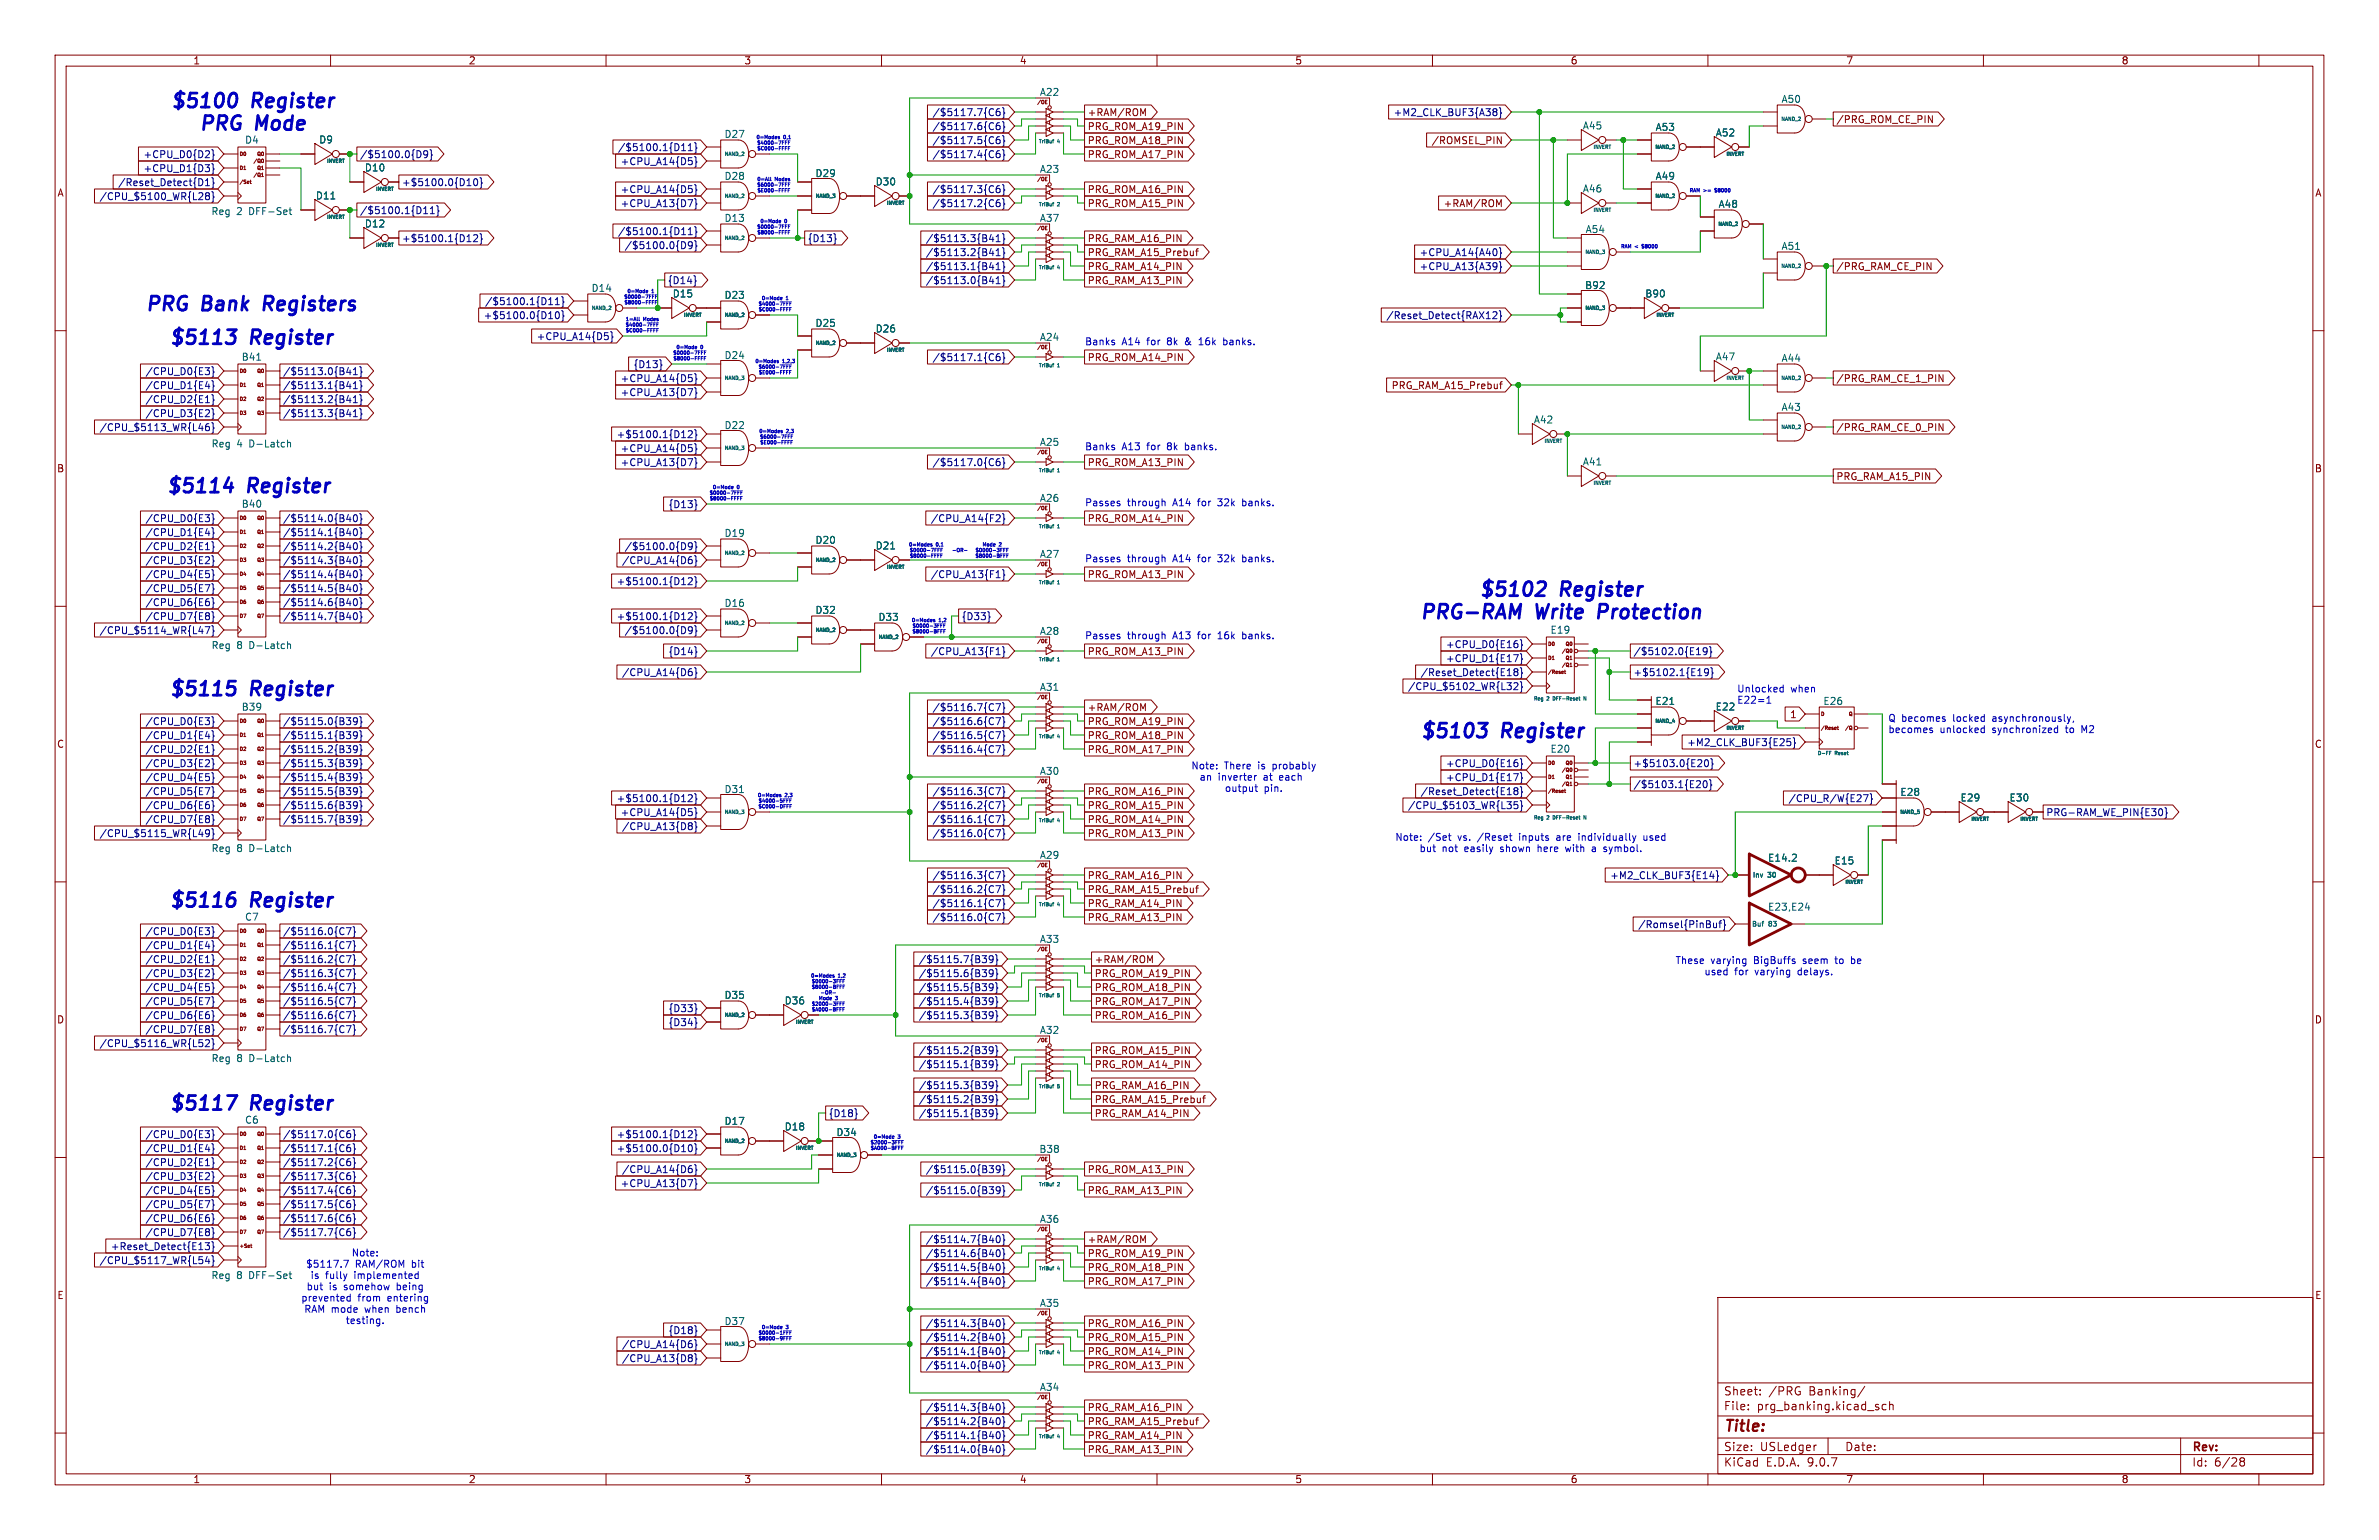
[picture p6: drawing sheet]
<svg xmlns="http://www.w3.org/2000/svg" width="432mm" height="279mm" viewBox="0 0 432 279" stroke-linecap="round" stroke-linejoin="round" font-family="sans-serif">
<defs><g id="words">
<g font-size="3.5" fill="#0000c2">
<text x="30.7" y="20.3">$5100</text>
<text x="45.8" y="20.3">Register</text>
<text x="35.9" y="24.4">PRG</text>
<text x="46.4" y="24.4">Mode</text>
<text x="26.1" y="57.2">PRG</text>
<text x="36.7" y="57.2">Bank</text>
<text x="48.8" y="57.2">Registers</text>
<text x="30.5" y="63.3">$5113</text>
<text x="45.5" y="63.3">Register</text>
<text x="29.9" y="90.2">$5114</text>
<text x="45" y="90.2">Register</text>
<text x="257.4" y="113">PRG-RAM</text>
<text x="268.2" y="109">$5102</text>
<text x="278.8" y="113">Write</text>
<text x="283.2" y="109">Register</text>
<text x="291" y="113">Protection</text>
<text x="30.5" y="127">$5115</text>
<text x="45.5" y="127">Register</text>
<text x="257.5" y="134.6">$5103</text>
<text x="272.6" y="134.6">Register</text>
<text x="30.5" y="165.4">$5116</text>
<text x="45.5" y="165.4">Register</text>
<text x="30.5" y="202.2">$5117</text>
<text x="45.5" y="202.2">Register</text>
</g>
<text font-size="2.8" fill="#840000" x="312.8" y="260.3">Title:</text>
<g font-size="2.1" fill="#840000">
<text x="312.8" y="256.1">File:</text>
<text x="312.8" y="253.4">Sheet:</text>
<text x="318.9" y="256.1">prg_banking.kicad_sch</text>
<text x="321" y="253.4">/PRG</text>
<text x="328.4" y="253.4">Banking/</text>
<text x="312.8" y="263.5">Size:</text>
<text x="319.5" y="263.5">USLedger</text>
<text x="334.8" y="263.5">Date:</text>
<text x="397.8" y="263.7">Rev:</text>
<text x="312.8" y="266.3">KiCad</text>
<text x="320.5" y="266.3">E.D.A.</text>
<text x="328.1" y="266.3">9.0.7</text>
<text x="397.8" y="266.3">Id:</text>
<text x="401.9" y="266.3">6/28</text>
</g>
<g font-size="1.8" fill="#840000">
<text x="35" y="11.9">1</text>
<text x="85" y="11.9">2</text>
<text x="135" y="11.9">3</text>
<text x="185" y="11.9">4</text>
<text x="235" y="11.9">5</text>
<text x="285" y="11.9">6</text>
<text x="335" y="11.9">7</text>
<text x="385" y="11.9">8</text>
<text x="197.3" y="21.3">+RAM/ROM</text>
<text x="197.3" y="23.8">PRG_ROM_A19_PIN</text>
<text x="333.2" y="22.5">/PRG_ROM_CE_PIN</text>
<text x="197.3" y="28.9">PRG_ROM_A17_PIN</text>
<text x="197.3" y="26.4">PRG_ROM_A18_PIN</text>
<text x="259.7" y="26.4">/ROMSEL_PIN</text>
<text x="10.3" y="35.9">A</text>
<text x="197.3" y="35.2">PRG_ROM_A16_PIN</text>
<text x="420.1" y="35.9">A</text>
<text x="197.3" y="37.8">PRG_ROM_A15_PIN</text>
<text x="261.9" y="37.8">+RAM/ROM</text>
<text x="197.3" y="46.7">PRG_RAM_A15_Prebuf</text>
<text x="197.3" y="44.1">PRG_RAM_A16_PIN</text>
<text x="197.3" y="49.2">PRG_RAM_A14_PIN</text>
<text x="197.3" y="51.8">PRG_RAM_A13_PIN</text>
<text x="333.2" y="49.2">/PRG_RAM_CE_PIN</text>
<text x="197.3" y="65.7">PRG_ROM_A14_PIN</text>
<text x="252.5" y="70.8">PRG_RAM_A15_Prebuf</text>
<text x="333.2" y="69.5">/PRG_RAM_CE_1_PIN</text>
<text x="333.2" y="78.4">/PRG_RAM_CE_0_PIN</text>
<text x="10.3" y="85.9">B</text>
<text x="197.3" y="84.8">PRG_ROM_A13_PIN</text>
<text x="333.2" y="87.3">PRG_RAM_A15_PIN</text>
<text x="420.1" y="85.9">B</text>
<text x="197.3" y="94.9">PRG_ROM_A14_PIN</text>
<text x="197.3" y="105.1">PRG_ROM_A13_PIN</text>
<text x="197.3" y="119.1">PRG_ROM_A13_PIN</text>
<text x="197.3" y="131.8">PRG_ROM_A19_PIN</text>
<text x="197.3" y="129.2">+RAM/ROM</text>
<text x="324.8" y="130.5">1</text>
<text x="10.3" y="135.9">C</text>
<text x="197.3" y="134.3">PRG_ROM_A18_PIN</text>
<text x="197.3" y="136.8">PRG_ROM_A17_PIN</text>
<text x="420.1" y="135.9">C</text>
<text x="197.3" y="149.5">PRG_ROM_A14_PIN</text>
<text x="197.3" y="147">PRG_ROM_A15_PIN</text>
<text x="197.3" y="144.5">PRG_ROM_A16_PIN</text>
<text x="197.3" y="152.1">PRG_ROM_A13_PIN</text>
<text x="197.3" y="159.7">PRG_RAM_A16_PIN</text>
<text x="197.3" y="167.3">PRG_RAM_A13_PIN</text>
<text x="197.3" y="164.8">PRG_RAM_A14_PIN</text>
<text x="197.3" y="162.2">PRG_RAM_A15_Prebuf</text>
<text x="198.6" y="174.9">+RAM/ROM</text>
<text x="198.6" y="177.5">PRG_ROM_A19_PIN</text>
<text x="10.3" y="185.9">D</text>
<text x="198.6" y="182.6">PRG_ROM_A17_PIN</text>
<text x="198.6" y="185.1">PRG_ROM_A16_PIN</text>
<text x="198.6" y="180">PRG_ROM_A18_PIN</text>
<text x="420.1" y="185.9">D</text>
<text x="198.6" y="191.5">PRG_ROM_A15_PIN</text>
<text x="198.6" y="194">PRG_ROM_A14_PIN</text>
<text x="198.6" y="197.8">PRG_RAM_A16_PIN</text>
<text x="198.6" y="200.3">PRG_RAM_A15_Prebuf</text>
<text x="198.6" y="202.9">PRG_RAM_A14_PIN</text>
<text x="197.3" y="213">PRG_ROM_A13_PIN</text>
<text x="197.3" y="216.9">PRG_RAM_A13_PIN</text>
<text x="197.3" y="225.7">+RAM/ROM</text>
<text x="197.3" y="228.3">PRG_ROM_A19_PIN</text>
<text x="197.3" y="230.8">PRG_ROM_A18_PIN</text>
<text x="197.3" y="233.4">PRG_ROM_A17_PIN</text>
<text x="10.3" y="235.9">E</text>
<text x="420.1" y="235.9">E</text>
<text x="197.3" y="241">PRG_ROM_A16_PIN</text>
<text x="197.3" y="243.5">PRG_ROM_A15_PIN</text>
<text x="197.3" y="248.6">PRG_ROM_A13_PIN</text>
<text x="197.3" y="246.1">PRG_ROM_A14_PIN</text>
<text x="197.3" y="256.2">PRG_RAM_A16_PIN</text>
<text x="197.3" y="263.8">PRG_RAM_A13_PIN</text>
<text x="197.3" y="261.3">PRG_RAM_A14_PIN</text>
<text x="197.3" y="258.8">PRG_RAM_A15_Prebuf</text>
<text x="35" y="269.3">1</text>
<text x="85" y="269.3">2</text>
<text x="135" y="269.3">3</text>
<text x="185" y="269.3">4</text>
<text x="235" y="269.3">5</text>
<text x="285" y="269.3">6</text>
<text x="335" y="269.3">7</text>
<text x="385" y="269.3">8</text>
</g>
<g font-size="1.8" fill="#006464">
<text x="188.6" y="17.6">A22</text>
<text x="287.2" y="23.7">A45</text>
<text x="300.4" y="23.9">A53</text>
<text x="323.3" y="18.9">A50</text>
<text x="44.4" y="26.3">D4</text>
<text x="57.8" y="26.2">D9</text>
<text x="131.4" y="25.2">D27</text>
<text x="311.3" y="25">A52</text>
<text x="66.1" y="31.3">D10</text>
<text x="131.4" y="32.8">D28</text>
<text x="147.9" y="32.3">D29</text>
<text x="158.8" y="33.8">D30</text>
<text x="188.6" y="31.6">A23</text>
<text x="287.2" y="35.1">A46</text>
<text x="300.4" y="32.8">A49</text>
<text x="38.3" y="39.2">Reg</text>
<text x="42.9" y="39.2">2</text>
<text x="45.3" y="39.2">DFF-Set</text>
<text x="57.2" y="36.4">D11</text>
<text x="66.1" y="41.5">D12</text>
<text x="131.4" y="40.5">D13</text>
<text x="188.6" y="40.5">A37</text>
<text x="311.8" y="37.9">A48</text>
<text x="287.7" y="42.5">A54</text>
<text x="323.3" y="45.5">A51</text>
<text x="107.3" y="53.2">D14</text>
<text x="287.6" y="52.6">B92</text>
<text x="122" y="54.2">D15</text>
<text x="131.4" y="54.4">D23</text>
<text x="147.9" y="59.5">D25</text>
<text x="298.5" y="54.2">B90</text>
<text x="43.8" y="65.6">B41</text>
<text x="131.4" y="65.3">D24</text>
<text x="158.8" y="60.5">D26</text>
<text x="188.6" y="62">A24</text>
<text x="311.3" y="65.6">A47</text>
<text x="323.3" y="65.9">A44</text>
<text x="278.3" y="77">A42</text>
<text x="323.3" y="74.7">A43</text>
<text x="38.3" y="81.4">Reg</text>
<text x="43" y="81.4">4</text>
<text x="45.4" y="81.4">D-Latch</text>
<text x="131.4" y="78">D22</text>
<text x="188.6" y="81.1">A25</text>
<text x="287.2" y="84.6">A41</text>
<text x="43.8" y="92.3">B40</text>
<text x="188.6" y="91.3">A26</text>
<text x="131.4" y="97.6">D19</text>
<text x="147.9" y="98.9">D20</text>
<text x="158.8" y="99.9">D21</text>
<text x="188.6" y="101.4">A27</text>
<text x="131.4" y="110.3">D16</text>
<text x="147.9" y="111.6">D32</text>
<text x="159.3" y="112.8">D33</text>
<text x="38.3" y="118">Reg</text>
<text x="43" y="118">8</text>
<text x="45.4" y="118">D-Latch</text>
<text x="188.6" y="115.4">A28</text>
<text x="281.3" y="115.2">E19</text>
<text x="188.6" y="125.5">A31</text>
<text x="43.8" y="129.1">B39</text>
<text x="300.4" y="128.1">E21</text>
<text x="311.3" y="129.1">E22</text>
<text x="330.9" y="128.1">E26</text>
<text x="281.3" y="136.8">E20</text>
<text x="188.6" y="140.8">A30</text>
<text x="131.4" y="144.1">D31</text>
<text x="344.8" y="144.6">E28</text>
<text x="355.7" y="145.6">E29</text>
<text x="364.6" y="145.6">E30</text>
<text x="38.3" y="154.8">Reg</text>
<text x="43" y="154.8">8</text>
<text x="45.4" y="154.8">D-Latch</text>
<text x="188.6" y="156">A29</text>
<text x="320.8" y="156.5">E14.2</text>
<text x="332.9" y="157">E15</text>
<text x="44.4" y="167.2">C7</text>
<text x="320.8" y="165.4">E23,E24</text>
<text x="188.6" y="171.3">A33</text>
<text x="131.4" y="181.4">D35</text>
<text x="142.3" y="182.4">D36</text>
<text x="188.6" y="187.8">A32</text>
<text x="38.3" y="192.9">Reg</text>
<text x="43" y="192.9">8</text>
<text x="45.4" y="192.9">D-Latch</text>
<text x="44.4" y="204.1">C6</text>
<text x="131.4" y="204.3">D17</text>
<text x="142.3" y="205.3">D18</text>
<text x="151.7" y="206.3">D34</text>
<text x="188.6" y="209.4">B38</text>
<text x="188.6" y="222.1">A36</text>
<text x="38.3" y="232.3">Reg</text>
<text x="42.9" y="232.3">8</text>
<text x="45.3" y="232.3">DFF-Set</text>
<text x="188.6" y="237.3">A35</text>
<text x="131.4" y="240.6">D37</text>
<text x="188.6" y="252.5">A34</text>
</g>
<g font-size="1.8" fill="#000084">
<text x="169.2" y="21.3">/$5117.7{C6}</text>
<text x="169.2" y="23.8">/$5117.6{C6}</text>
<text x="252.9" y="21.3">+M2_CLK_BUF3{A38}</text>
<text x="25.9" y="28.9">+CPU_D0{D2}</text>
<text x="65.2" y="28.9">/$5100.0{D9}</text>
<text x="112.1" y="27.6">/$5100.1{D11}</text>
<text x="169.2" y="26.4">/$5117.5{C6}</text>
<text x="169.2" y="28.9">/$5117.4{C6}</text>
<text x="21.3" y="34">/Reset_Detect{D1}</text>
<text x="25.9" y="31.4">+CPU_D1{D3}</text>
<text x="72.9" y="34">+$5100.0{D10}</text>
<text x="112.5" y="30.2">+CPU_A14{D5}</text>
<text x="112.5" y="35.2">+CPU_A14{D5}</text>
<text x="169.2" y="35.2">/$5117.3{C6}</text>
<text x="18" y="36.5">/CPU_$5100_WR{L28}</text>
<text x="65.2" y="39.1">/$5100.1{D11}</text>
<text x="112.5" y="37.8">+CPU_A13{D7}</text>
<text x="169.2" y="37.8">/$5117.2{C6}</text>
<text x="72.9" y="44.1">+$5100.1{D12}</text>
<text x="112.1" y="42.9">/$5100.1{D11}</text>
<text x="113.3" y="45.4">/$5100.0{D9}</text>
<text x="146.5" y="44.1">{D13}</text>
<text x="167.9" y="46.7">/$5113.2{B41}</text>
<text x="167.9" y="44.1">/$5113.3{B41}</text>
<text x="257.6" y="46.7">+CPU_A14{A40}</text>
<text x="121.1" y="51.8">{D14}</text>
<text x="167.9" y="51.8">/$5113.0{B41}</text>
<text x="167.9" y="49.2">/$5113.1{B41}</text>
<text x="257.6" y="49.2">+CPU_A13{A39}</text>
<text x="87.7" y="58.1">+$5100.0{D10}</text>
<text x="87.9" y="55.6">/$5100.1{D11}</text>
<text x="251.5" y="58.1">/Reset_Detect{RAX12}</text>
<text x="97.3" y="61.9">+CPU_A14{D5}</text>
<text x="169.2" y="65.7">/$5117.1{C6}</text>
<text x="26.3" y="70.8">/CPU_D1{E4}</text>
<text x="26.3" y="68.3">/CPU_D0{E3}</text>
<text x="51.3" y="68.3">/$5113.0{B41}</text>
<text x="51.3" y="70.8">/$5113.1{B41}</text>
<text x="112.5" y="69.5">+CPU_A14{D5}</text>
<text x="114.9" y="67">{D13}</text>
<text x="26.3" y="73.3">/CPU_D2{E1}</text>
<text x="26.3" y="75.9">/CPU_D3{E2}</text>
<text x="51.3" y="73.3">/$5113.2{B41}</text>
<text x="51.3" y="75.9">/$5113.3{B41}</text>
<text x="112.5" y="72.1">+CPU_A13{D7}</text>
<text x="18" y="78.4">/CPU_$5113_WR{L46}</text>
<text x="111.8" y="79.7">+$5100.1{D12}</text>
<text x="112.5" y="82.2">+CPU_A14{D5}</text>
<text x="112.5" y="84.8">+CPU_A13{D7}</text>
<text x="169.2" y="84.8">/$5117.0{C6}</text>
<text x="26.3" y="94.9">/CPU_D0{E3}</text>
<text x="51.3" y="94.9">/$5114.0{B40}</text>
<text x="121.3" y="92.4">{D13}</text>
<text x="168.9" y="94.9">/CPU_A14{F2}</text>
<text x="26.3" y="100">/CPU_D2{E1}</text>
<text x="26.3" y="97.5">/CPU_D1{E4}</text>
<text x="51.3" y="97.5">/$5114.1{B40}</text>
<text x="51.3" y="100">/$5114.2{B40}</text>
<text x="113.3" y="100">/$5100.0{D9}</text>
<text x="26.3" y="107.6">/CPU_D5{E7}</text>
<text x="26.3" y="105.1">/CPU_D4{E5}</text>
<text x="26.3" y="102.6">/CPU_D3{E2}</text>
<text x="51.3" y="107.6">/$5114.5{B40}</text>
<text x="51.3" y="102.6">/$5114.3{B40}</text>
<text x="51.3" y="105.1">/$5114.4{B40}</text>
<text x="111.8" y="106.4">+$5100.1{D12}</text>
<text x="112.8" y="102.6">/CPU_A14{D6}</text>
<text x="168.9" y="105.1">/CPU_A13{F1}</text>
<text x="26.3" y="112.7">/CPU_D7{E8}</text>
<text x="26.3" y="110.2">/CPU_D6{E6}</text>
<text x="51.3" y="112.7">/$5114.7{B40}</text>
<text x="51.3" y="110.2">/$5114.6{B40}</text>
<text x="111.8" y="112.7">+$5100.1{D12}</text>
<text x="174.5" y="112.7">{D33}</text>
<text x="18" y="115.3">/CPU_$5114_WR{L47}</text>
<text x="113.3" y="115.3">/$5100.0{D9}</text>
<text x="121.3" y="119.1">{D14}</text>
<text x="168.9" y="119.1">/CPU_A13{F1}</text>
<text x="262.3" y="117.8">+CPU_D0{E16}</text>
<text x="296.4" y="119.1">/$5102.0{E19}</text>
<text x="112.8" y="122.9">/CPU_A14{D6}</text>
<text x="255.5" y="125.4">/CPU_$5102_WR{L32}</text>
<text x="257.8" y="122.9">/Reset_Detect{E18}</text>
<text x="262.3" y="120.3">+CPU_D1{E17}</text>
<text x="296.4" y="122.9">+$5102.1{E19}</text>
<text x="26.3" y="131.8">/CPU_D0{E3}</text>
<text x="51.3" y="131.8">/$5115.0{B39}</text>
<text x="169.2" y="129.2">/$5116.7{C7}</text>
<text x="169.2" y="131.8">/$5116.6{C7}</text>
<text x="26.3" y="134.3">/CPU_D1{E4}</text>
<text x="26.3" y="136.8">/CPU_D2{E1}</text>
<text x="51.3" y="136.8">/$5115.2{B39}</text>
<text x="51.3" y="134.3">/$5115.1{B39}</text>
<text x="169.2" y="136.8">/$5116.4{C7}</text>
<text x="169.2" y="134.3">/$5116.5{C7}</text>
<text x="306.1" y="135.6">+M2_CLK_BUF3{E25}</text>
<text x="26.3" y="141.9">/CPU_D4{E5}</text>
<text x="26.3" y="139.4">/CPU_D3{E2}</text>
<text x="51.3" y="141.9">/$5115.4{B39}</text>
<text x="51.3" y="139.4">/$5115.3{B39}</text>
<text x="262.3" y="139.4">+CPU_D0{E16}</text>
<text x="262.3" y="141.9">+CPU_D1{E17}</text>
<text x="296.4" y="139.4">+$5103.0{E20}</text>
<text x="296.4" y="143.2">/$5103.1{E20}</text>
<text x="26.3" y="144.5">/CPU_D5{E7}</text>
<text x="26.3" y="149.5">/CPU_D7{E8}</text>
<text x="26.3" y="147">/CPU_D6{E6}</text>
<text x="51.3" y="149.5">/$5115.7{B39}</text>
<text x="51.3" y="147">/$5115.6{B39}</text>
<text x="51.3" y="144.5">/$5115.5{B39}</text>
<text x="111.8" y="145.7">+$5100.1{D12}</text>
<text x="112.5" y="148.3">+CPU_A14{D5}</text>
<text x="169.2" y="144.5">/$5116.3{C7}</text>
<text x="169.2" y="147">/$5116.2{C7}</text>
<text x="169.2" y="149.5">/$5116.1{C7}</text>
<text x="255.5" y="147">/CPU_$5103_WR{L35}</text>
<text x="257.8" y="144.5">/Reset_Detect{E18}</text>
<text x="324.5" y="145.7">/CPU_R/W{E27}</text>
<text x="371.3" y="148.3">PRG-RAM_WE_PIN{E30}</text>
<text x="18" y="152.1">/CPU_$5115_WR{L49}</text>
<text x="112.8" y="150.8">/CPU_A13{D8}</text>
<text x="169.2" y="152.1">/$5116.0{C7}</text>
<text x="169.2" y="159.7">/$5116.3{C7}</text>
<text x="292.2" y="159.7">+M2_CLK_BUF3{E14}</text>
<text x="169.2" y="162.2">/$5116.2{C7}</text>
<text x="169.2" y="167.3">/$5116.0{C7}</text>
<text x="169.2" y="164.8">/$5116.1{C7}</text>
<text x="26.3" y="172.4">/CPU_D1{E4}</text>
<text x="26.3" y="169.9">/CPU_D0{E3}</text>
<text x="51.3" y="169.9">/$5116.0{C7}</text>
<text x="51.3" y="172.4">/$5116.1{C7}</text>
<text x="297.2" y="168.6">/Romsel{PinBuf}</text>
<text x="26.3" y="174.9">/CPU_D2{E1}</text>
<text x="26.3" y="177.5">/CPU_D3{E2}</text>
<text x="51.3" y="174.9">/$5116.2{C7}</text>
<text x="51.3" y="177.5">/$5116.3{C7}</text>
<text x="166.7" y="177.5">/$5115.6{B39}</text>
<text x="166.7" y="174.9">/$5115.7{B39}</text>
<text x="26.3" y="180">/CPU_D4{E5}</text>
<text x="26.3" y="182.6">/CPU_D5{E7}</text>
<text x="26.3" y="185.1">/CPU_D6{E6}</text>
<text x="51.3" y="185.1">/$5116.6{C7}</text>
<text x="51.3" y="180">/$5116.4{C7}</text>
<text x="51.3" y="182.6">/$5116.5{C7}</text>
<text x="121.3" y="183.8">{D33}</text>
<text x="166.7" y="185.1">/$5115.3{B39}</text>
<text x="166.7" y="182.6">/$5115.4{B39}</text>
<text x="166.7" y="180">/$5115.5{B39}</text>
<text x="18" y="190.2">/CPU_$5116_WR{L52}</text>
<text x="26.3" y="187.6">/CPU_D7{E8}</text>
<text x="51.3" y="187.6">/$5116.7{C7}</text>
<text x="121.3" y="186.4">{D34}</text>
<text x="166.7" y="191.5">/$5115.2{B39}</text>
<text x="166.7" y="194">/$5115.1{B39}</text>
<text x="166.7" y="197.8">/$5115.3{B39}</text>
<text x="150.3" y="202.9">{D18}</text>
<text x="166.7" y="200.3">/$5115.2{B39}</text>
<text x="166.7" y="202.9">/$5115.1{B39}</text>
<text x="26.3" y="206.7">/CPU_D0{E3}</text>
<text x="26.3" y="209.2">/CPU_D1{E4}</text>
<text x="51.3" y="209.2">/$5117.1{C6}</text>
<text x="51.3" y="206.7">/$5117.0{C6}</text>
<text x="111.8" y="206.7">+$5100.1{D12}</text>
<text x="111.8" y="209.2">+$5100.0{D10}</text>
<text x="26.3" y="214.3">/CPU_D3{E2}</text>
<text x="26.3" y="211.8">/CPU_D2{E1}</text>
<text x="51.3" y="211.8">/$5117.2{C6}</text>
<text x="51.3" y="214.3">/$5117.3{C6}</text>
<text x="112.5" y="215.6">+CPU_A13{D7}</text>
<text x="112.8" y="213">/CPU_A14{D6}</text>
<text x="167.9" y="213">/$5115.0{B39}</text>
<text x="26.3" y="221.9">/CPU_D6{E6}</text>
<text x="26.3" y="219.4">/CPU_D5{E7}</text>
<text x="26.3" y="216.9">/CPU_D4{E5}</text>
<text x="51.3" y="221.9">/$5117.6{C6}</text>
<text x="51.3" y="216.9">/$5117.4{C6}</text>
<text x="51.3" y="219.4">/$5117.5{C6}</text>
<text x="167.9" y="216.9">/$5115.0{B39}</text>
<text x="20" y="227">+Reset_Detect{E13}</text>
<text x="26.3" y="224.5">/CPU_D7{E8}</text>
<text x="51.3" y="224.5">/$5117.7{C6}</text>
<text x="167.9" y="225.7">/$5114.7{B40}</text>
<text x="18" y="229.6">/CPU_$5117_WR{L54}</text>
<text x="167.9" y="228.3">/$5114.6{B40}</text>
<text x="167.9" y="230.8">/$5114.5{B40}</text>
<text x="167.9" y="233.4">/$5114.4{B40}</text>
<text x="112.8" y="244.8">/CPU_A14{D6}</text>
<text x="121.3" y="242.3">{D18}</text>
<text x="167.9" y="243.5">/$5114.2{B40}</text>
<text x="167.9" y="241">/$5114.3{B40}</text>
<text x="112.8" y="247.3">/CPU_A13{D8}</text>
<text x="167.9" y="248.6">/$5114.0{B40}</text>
<text x="167.9" y="246.1">/$5114.1{B40}</text>
<text x="167.9" y="256.2">/$5114.3{B40}</text>
<text x="167.9" y="258.8">/$5114.2{B40}</text>
<text x="167.9" y="263.8">/$5114.0{B40}</text>
<text x="167.9" y="261.3">/$5114.1{B40}</text>
</g>
<g font-size="1.8" fill="#0000c2">
<text x="196.8" y="62.8">Banks</text>
<text x="203.6" y="62.8">A14</text>
<text x="208.3" y="62.8">for</text>
<text x="212.2" y="62.8">8k</text>
<text x="215.6" y="62.8">&amp;</text>
<text x="218.3" y="62.8">16k</text>
<text x="222.9" y="62.8">banks.</text>
<text x="196.8" y="81.9">Banks</text>
<text x="203.6" y="81.9">A13</text>
<text x="208.3" y="81.9">for</text>
<text x="212.2" y="81.9">8k</text>
<text x="215.6" y="81.9">banks.</text>
<text x="196.8" y="92.1">Passes</text>
<text x="204.6" y="92.1">through</text>
<text x="213" y="92.1">A14</text>
<text x="217.7" y="92.1">for</text>
<text x="221.6" y="92.1">32k</text>
<text x="226.2" y="92.1">banks.</text>
<text x="196.8" y="102.2">Passes</text>
<text x="204.6" y="102.2">through</text>
<text x="213" y="102.2">A14</text>
<text x="217.7" y="102.2">for</text>
<text x="221.6" y="102.2">32k</text>
<text x="226.2" y="102.2">banks.</text>
<text x="196.8" y="116.2">Passes</text>
<text x="204.6" y="116.2">through</text>
<text x="213" y="116.2">A13</text>
<text x="217.7" y="116.2">for</text>
<text x="221.6" y="116.2">16k</text>
<text x="226.2" y="116.2">banks.</text>
<text x="315.2" y="125.8">Unlocked</text>
<text x="325" y="125.8">when</text>
<text x="315.2" y="127.9">E22=1</text>
<text x="342.6" y="131.2">Q becomes</text>
<text x="354.6" y="131.2">locked</text>
<text x="361.9" y="131.2">asynchronously,</text>
<text x="342.6" y="133.2">becomes</text>
<text x="352.1" y="133.2">unlocked</text>
<text x="361.7" y="133.2">synchronized</text>
<text x="375.2" y="133.2">to</text>
<text x="378.3" y="133.2">M2</text>
<text x="216.1" y="139.8">Note:</text>
<text x="217.6" y="141.8">an</text>
<text x="221.1" y="141.8">inverter</text>
<text x="222.2" y="139.8">There</text>
<text x="222.2" y="143.9">output</text>
<text x="228.5" y="139.8">is</text>
<text x="229.4" y="143.9">pin.</text>
<text x="229.5" y="141.8">at</text>
<text x="231.3" y="139.8">probably</text>
<text x="232.5" y="141.8">each</text>
<text x="253.2" y="152.8">Note:</text>
<text x="257.5" y="154.8">but</text>
<text x="259.2" y="152.8">/Set</text>
<text x="261.7" y="154.8">not</text>
<text x="264.8" y="152.8">vs.</text>
<text x="265.9" y="154.8">easily</text>
<text x="268.5" y="152.8">/Reset</text>
<text x="272.6" y="154.8">shown</text>
<text x="276.2" y="152.8">inputs</text>
<text x="279.6" y="154.8">here</text>
<text x="283.2" y="152.8">are</text>
<text x="284.9" y="154.8">with</text>
<text x="287.4" y="152.8">individually</text>
<text x="289.8" y="154.8">a</text>
<text x="292.2" y="154.8">symbol.</text>
<text x="299.4" y="152.8">used</text>
<text x="304" y="175.1">These</text>
<text x="309.3" y="177.1">used</text>
<text x="310.5" y="175.1">varying</text>
<text x="314.8" y="177.1">for</text>
<text x="318.5" y="175.1">BigBuffs</text>
<text x="318.7" y="177.1">varying</text>
<text x="326.6" y="177.1">delays.</text>
<text x="327.6" y="175.1">seem</text>
<text x="333.6" y="175.1">to</text>
<text x="336.7" y="175.1">be</text>
<text x="55.5" y="230.2">$5117.7</text>
<text x="56.3" y="232.2">is</text>
<text x="59.1" y="232.2">fully</text>
<text x="63.7" y="228.2">Note:</text>
<text x="64.4" y="232.2">implemented</text>
<text x="64.5" y="230.2">RAM/ROM</text>
<text x="74.9" y="230.2">bit</text>
<text x="54.6" y="236.3">prevented</text>
<text x="55.1" y="238.4">RAM mode</text>
<text x="55.5" y="234.3">but</text>
<text x="59.7" y="234.3">is</text>
<text x="62.5" y="234.3">somehow</text>
<text x="64.9" y="236.3">from</text>
<text x="66.4" y="238.4">when</text>
<text x="70.5" y="236.3">entering</text>
<text x="72.2" y="238.4">bench</text>
<text x="72.3" y="234.3">being</text>
<text x="62.7" y="240.4">testing.</text>
</g>
<g font-size="1.2" fill="#006464">
<text x="318" y="159.5">Inv</text>
<text x="320.9" y="159.5">30</text>
<text x="317.8" y="168.4">Buf</text>
<text x="321.1" y="168.4">83</text>
</g>
<g font-size=".9" fill="#840000">
<text x="188.1" y="19.1">/OE</text>
<text x="43.3" y="28.5">D0</text>
<text x="45.9" y="29.8">/Q0</text>
<text x="46.5" y="28.5">Q0</text>
<text x="43.3" y="31">D1</text>
<text x="43.3" y="33.6">/Set</text>
<text x="45.9" y="32.3">/Q1</text>
<text x="46.5" y="31">Q1</text>
<text x="188.1" y="33.1">/OE</text>
<text x="188.1" y="41.9">/OE</text>
<text x="188.1" y="63.5">/OE</text>
<text x="43.3" y="67.9">D0</text>
<text x="43.3" y="70.4">D1</text>
<text x="46.5" y="67.9">Q0</text>
<text x="46.5" y="70.4">Q1</text>
<text x="43.3" y="72.9">D2</text>
<text x="43.3" y="75.5">D3</text>
<text x="46.5" y="72.9">Q2</text>
<text x="46.5" y="75.5">Q3</text>
<text x="188.1" y="82.6">/OE</text>
<text x="43.3" y="94.5">D0</text>
<text x="46.5" y="94.5">Q0</text>
<text x="188.1" y="92.7">/OE</text>
<text x="43.3" y="97.1">D1</text>
<text x="43.3" y="99.6">D2</text>
<text x="46.5" y="97.1">Q1</text>
<text x="46.5" y="99.6">Q2</text>
<text x="43.3" y="102.1">D3</text>
<text x="43.3" y="104.7">D4</text>
<text x="43.3" y="107.2">D5</text>
<text x="46.5" y="102.1">Q3</text>
<text x="46.5" y="104.7">Q4</text>
<text x="46.5" y="107.2">Q5</text>
<text x="188.1" y="102.9">/OE</text>
<text x="43.3" y="109.8">D6</text>
<text x="43.3" y="112.3">D7</text>
<text x="46.5" y="109.8">Q6</text>
<text x="46.5" y="112.3">Q7</text>
<text x="188.1" y="116.9">/OE</text>
<text x="280.8" y="117.4">D0</text>
<text x="280.8" y="119.9">D1</text>
<text x="283.3" y="118.7">/Q0</text>
<text x="284" y="117.4">Q0</text>
<text x="284" y="119.9">Q1</text>
<text x="280.8" y="122.5">/Reset</text>
<text x="283.3" y="121.2">/Q1</text>
<text x="43.3" y="131.4">D0</text>
<text x="46.5" y="131.4">Q0</text>
<text x="188.1" y="127">/OE</text>
<text x="330.3" y="130.1">D</text>
<text x="335.4" y="130.1">Q</text>
<text x="43.3" y="133.9">D1</text>
<text x="43.3" y="136.4">D2</text>
<text x="46.5" y="133.9">Q1</text>
<text x="46.5" y="136.4">Q2</text>
<text x="330.3" y="132.6">/Reset</text>
<text x="334.7" y="132.6">/Q</text>
<text x="43.3" y="139">D3</text>
<text x="43.3" y="141.5">D4</text>
<text x="46.5" y="139">Q3</text>
<text x="46.5" y="141.5">Q4</text>
<text x="188.1" y="142.3">/OE</text>
<text x="280.8" y="139">D0</text>
<text x="280.8" y="141.5">D1</text>
<text x="283.3" y="140.2">/Q0</text>
<text x="283.3" y="142.8">/Q1</text>
<text x="284" y="139">Q0</text>
<text x="284" y="141.5">Q1</text>
<text x="43.3" y="144.1">D5</text>
<text x="43.3" y="146.6">D6</text>
<text x="43.3" y="149.1">D7</text>
<text x="46.5" y="144.1">Q5</text>
<text x="46.5" y="146.6">Q6</text>
<text x="46.5" y="149.1">Q7</text>
<text x="280.8" y="144.1">/Reset</text>
<text x="188.1" y="157.5">/OE</text>
<text x="43.3" y="169.5">D0</text>
<text x="43.3" y="172">D1</text>
<text x="46.5" y="169.5">Q0</text>
<text x="46.5" y="172">Q1</text>
<text x="188.1" y="172.8">/OE</text>
<text x="43.3" y="174.5">D2</text>
<text x="43.3" y="177.1">D3</text>
<text x="43.3" y="179.6">D4</text>
<text x="46.5" y="174.5">Q2</text>
<text x="46.5" y="177.1">Q3</text>
<text x="46.5" y="179.6">Q4</text>
<text x="43.3" y="182.2">D5</text>
<text x="43.3" y="184.7">D6</text>
<text x="46.5" y="182.2">Q5</text>
<text x="46.5" y="184.7">Q6</text>
<text x="43.3" y="187.2">D7</text>
<text x="46.5" y="187.2">Q7</text>
<text x="188.1" y="189.3">/OE</text>
<text x="43.3" y="206.3">D0</text>
<text x="43.3" y="208.8">D1</text>
<text x="46.5" y="206.3">Q0</text>
<text x="46.5" y="208.8">Q1</text>
<text x="43.3" y="211.4">D2</text>
<text x="43.3" y="213.9">D3</text>
<text x="46.5" y="211.4">Q2</text>
<text x="46.5" y="213.9">Q3</text>
<text x="188.1" y="210.9">/OE</text>
<text x="43.3" y="216.4">D4</text>
<text x="43.3" y="219">D5</text>
<text x="43.3" y="221.5">D6</text>
<text x="46.5" y="216.4">Q4</text>
<text x="46.5" y="219">Q5</text>
<text x="46.5" y="221.5">Q6</text>
<text x="43.3" y="224.1">D7</text>
<text x="43.3" y="226.6">+Set</text>
<text x="46.5" y="224.1">Q7</text>
<text x="188.1" y="223.6">/OE</text>
<text x="188.1" y="238.8">/OE</text>
<text x="188.1" y="254">/OE</text>
</g>
<g font-size=".9" fill="#006464">
<text x="323.2" y="22.1">NAND_2</text>
<text x="59.2" y="29.8">INVERT</text>
<text x="131.4" y="28.5">NAND_2</text>
<text x="188.4" y="26.2">TriBuf</text>
<text x="192" y="26.2">4</text>
<text x="289.1" y="27.2">INVERT</text>
<text x="300.3" y="27.2">NAND_2</text>
<text x="313.2" y="28.5">INVERT</text>
<text x="68.1" y="34.8">INVERT</text>
<text x="59.2" y="39.9">INVERT</text>
<text x="131.4" y="36.1">NAND_2</text>
<text x="147.9" y="36.1">NAND_3</text>
<text x="160.8" y="37.4">INVERT</text>
<text x="188.4" y="37.6">TriBuf</text>
<text x="192" y="37.6">2</text>
<text x="289.1" y="38.6">INVERT</text>
<text x="300.3" y="36.1">NAND_2</text>
<text x="311.7" y="41.2">NAND_2</text>
<text x="68.1" y="45">INVERT</text>
<text x="131.4" y="43.7">NAND_2</text>
<text x="287.6" y="46.3">NAND_3</text>
<text x="188.4" y="49.1">TriBuf</text>
<text x="192" y="49.1">4</text>
<text x="323.2" y="48.8">NAND_2</text>
<text x="107.3" y="56.4">NAND_2</text>
<text x="124" y="57.7">INVERT</text>
<text x="131.4" y="57.7">NAND_2</text>
<text x="287.6" y="56.4">NAND_3</text>
<text x="300.5" y="57.7">INVERT</text>
<text x="147.9" y="62.8">NAND_2</text>
<text x="160.8" y="64">INVERT</text>
<text x="131.4" y="69.1">NAND_3</text>
<text x="188.4" y="66.8">TriBuf</text>
<text x="192" y="66.8">1</text>
<text x="313.2" y="69.1">INVERT</text>
<text x="323.2" y="69.1">NAND_2</text>
<text x="131.4" y="81.8">NAND_3</text>
<text x="280.2" y="80.6">INVERT</text>
<text x="323.2" y="78">NAND_2</text>
<text x="188.4" y="85.9">TriBuf</text>
<text x="192" y="85.9">1</text>
<text x="289.1" y="88.2">INVERT</text>
<text x="131.4" y="100.9">NAND_2</text>
<text x="188.4" y="96.1">TriBuf</text>
<text x="192" y="96.1">1</text>
<text x="147.9" y="102.1">NAND_2</text>
<text x="160.8" y="103.4">INVERT</text>
<text x="188.4" y="106.2">TriBuf</text>
<text x="192" y="106.2">1</text>
<text x="131.4" y="113.6">NAND_2</text>
<text x="147.9" y="114.8">NAND_2</text>
<text x="159.3" y="116.1">NAND_2</text>
<text x="188.4" y="120.2">TriBuf</text>
<text x="192" y="120.2">1</text>
<text x="278.3" y="127.3">Reg</text>
<text x="280.8" y="127.3">2</text>
<text x="282.2" y="127.3">DFF-Reset</text>
<text x="300.3" y="131.4">NAND_4</text>
<text x="188.4" y="134.2">TriBuf</text>
<text x="192" y="134.2">4</text>
<text x="313.2" y="132.6">INVERT</text>
<text x="329.8" y="137.2">D-FF</text>
<text x="333.1" y="137.2">Reset</text>
<text x="131.4" y="147.9">NAND_3</text>
<text x="188.4" y="149.4">TriBuf</text>
<text x="192" y="149.4">4</text>
<text x="278.3" y="148.9">Reg</text>
<text x="280.8" y="148.9">2</text>
<text x="282.2" y="148.9">DFF-Reset</text>
<text x="344.7" y="147.9">NAND_5</text>
<text x="357.6" y="149.1">INVERT</text>
<text x="366.5" y="149.1">INVERT</text>
<text x="334.8" y="160.6">INVERT</text>
<text x="188.4" y="164.6">TriBuf</text>
<text x="192" y="164.6">4</text>
<text x="131.4" y="184.7">NAND_2</text>
<text x="144.3" y="186">INVERT</text>
<text x="188.4" y="181.1">TriBuf</text>
<text x="192" y="181.1">5</text>
<text x="188.4" y="197.7">TriBuf</text>
<text x="192" y="197.7">5</text>
<text x="131.4" y="207.6">NAND_2</text>
<text x="144.3" y="208.8">INVERT</text>
<text x="151.7" y="210.1">NAND_3</text>
<text x="188.4" y="215.4">TriBuf</text>
<text x="192" y="215.4">2</text>
<text x="188.4" y="230.7">TriBuf</text>
<text x="192" y="230.7">4</text>
<text x="131.4" y="244.4">NAND_3</text>
<text x="188.4" y="245.9">TriBuf</text>
<text x="192" y="245.9">4</text>
<text x="188.4" y="261.2">TriBuf</text>
<text x="192" y="261.2">4</text>
</g>
<g font-size=".9" fill="#0000c2">
<text x="137.1" y="25.4">0=Modes</text>
<text x="137.3" y="26.5">$4000-7FFF</text>
<text x="137.3" y="27.5">$C000-FFFF</text>
<text x="142.3" y="25.4">0,1</text>
<text x="137.3" y="34.1">$6000-7FFF</text>
<text x="137.3" y="33.1">0=All</text>
<text x="137.3" y="35.1">$E000-FFFF</text>
<text x="140.7" y="33.1">Modes</text>
<text x="306.6" y="35.1">RAM</text>
<text x="309.3" y="35.1">&gt;=</text>
<text x="311.7" y="35.1">$8000</text>
<text x="137.3" y="41.7">$0000-7FFF</text>
<text x="137.8" y="40.7">0=Mode</text>
<text x="142.5" y="40.7">0</text>
<text x="137.3" y="42.7">$8000-FFFF</text>
<text x="294.1" y="45.3">RAM</text>
<text x="296.9" y="45.3">&lt;</text>
<text x="298.5" y="45.3">$8000</text>
<text x="113.7" y="53.4">0=Mode</text>
<text x="118.3" y="53.4">1</text>
<text x="113.1" y="54.4">$0000-7FFF</text>
<text x="113.2" y="55.4">$8000-FFFF</text>
<text x="113.4" y="59.5">$4000-7FFF</text>
<text x="113.4" y="58.5">1=All</text>
<text x="116.8" y="58.5">Modes</text>
<text x="137.5" y="55.7">$4000-7FFF</text>
<text x="137.5" y="56.7">$C000-FFFF</text>
<text x="138.1" y="54.6">0=Mode</text>
<text x="142.7" y="54.6">1</text>
<text x="113.4" y="60.5">$C000-FFFF</text>
<text x="122" y="64.6">$0000-7FFF</text>
<text x="122.1" y="65.6">$8000-FFFF</text>
<text x="122.6" y="63.5">0=Mode</text>
<text x="127.2" y="63.5">0</text>
<text x="136.9" y="66.1">0=Modes</text>
<text x="137.5" y="67.1">$6000-7FFF</text>
<text x="137.6" y="68.1">$E000-FFFF</text>
<text x="142.1" y="66.1">1,2,3</text>
<text x="137.6" y="78.8">0=Modes</text>
<text x="137.8" y="79.8">$6000-7FFF</text>
<text x="137.8" y="80.8">$E000-FFFF</text>
<text x="142.8" y="78.8">2,3</text>
<text x="128.6" y="90">$0000-7FFF</text>
<text x="129.2" y="88.9">0=Mode</text>
<text x="133.8" y="88.9">0</text>
<text x="128.7" y="91">$8000-FFFF</text>
<text x="164.8" y="99.3">0=Modes</text>
<text x="165" y="100.4">$0000-7FFF</text>
<text x="165" y="101.4">$8000-FFFF</text>
<text x="170" y="99.3">0,1</text>
<text x="172.6" y="100.4">-OR-</text>
<text x="176.9" y="101.4">$8000-BFFF</text>
<text x="176.9" y="100.4">$0000-3FFF</text>
<text x="178.2" y="99.3">Mode</text>
<text x="181.4" y="99.3">2</text>
<text x="165.3" y="113.1">0=Modes</text>
<text x="170.5" y="113.1">1,2</text>
<text x="165.5" y="115.1">$8000-BFFF</text>
<text x="165.5" y="114.1">$0000-3FFF</text>
<text x="137.4" y="144.8">0=Modes</text>
<text x="137.5" y="146.9">$C000-DFFF</text>
<text x="137.5" y="145.8">$4000-5FFF</text>
<text x="142.5" y="144.8">2,3</text>
<text x="147" y="177.6">0=Modes</text>
<text x="147.2" y="179.6">$8000-BFFF</text>
<text x="147.2" y="178.6">$0000-3FFF</text>
<text x="152.2" y="177.6">1,2</text>
<text x="147.2" y="182.7">$2000-3FFF</text>
<text x="147.2" y="183.7">$A000-BFFF</text>
<text x="148.4" y="181.7">Mode</text>
<text x="148.8" y="180.6">-OR-</text>
<text x="151.7" y="181.7">3</text>
<text x="157.8" y="207.8">$2000-3FFF</text>
<text x="157.9" y="208.8">$A000-BFFF</text>
<text x="158.4" y="206.8">0=Mode</text>
<text x="163" y="206.8">3</text>
<text x="137.5" y="242.4">$0000-1FFF</text>
<text x="137.5" y="243.4">$8000-9FFF</text>
<text x="138.1" y="241.3">0=Mode</text>
<text x="142.7" y="241.3">3</text>
</g>
</g></defs>
<g fill="none" stroke="#840000" stroke-width=".18">
<path d="M10 10h411.8v259.4h-411.8zM12 12h407.8v255.4h-407.8zM60 10v2M110 10v2M160 10v2M168.3 19h14.7l1.1 1.3-1.1 1.3h-14.7zM188 17.8h2.5v1.3M189.8 18.5h.2M189.8 18.8h.3M189.9 19.7l1.2 .6-1.2 .7zM196.8 19h12.1l1.2 1.3-1.2 1.3h-12.1zM207 19.7l.5 .9 .4-.9v1.3"/>
<path d="M210 10v2M252 19h21.2l1.1 1.3-1.1 1.3h-21.2zM260 10v2M310 10v2M322.6 19.1h3.2a1.9 1.9 0 0 1 1.8 1.7 2.58 2.58 0 0 1-1.5 3.3h-3.5zM360 10v2M410 10v2M17.1 34.3h22.4l1.1 1.3-1.1 1.2h-22.4zM20.5 31.7h19l1.1 1.3-1.1 1.3h-19zM25.1 29.2h14.4l1.1 1.3-1.1 1.3h-14.4zM25.1 26.7h14.4l1.1 1.2-1.1 1.3h-14.4zM40.6 27.9h2.6"/>
<path d="M40.6 30.5h2.6M40.6 33h2.6M40.6 35.6h2.6M43.2 26.7h5.1v10.1h-5.1zM43.2 34.9l.6 .7-.6 .6M44.2 30.8h.4M45.4 32.9h.2M45.5 32.7v.5l.1 .1M47.5 32h.3M47.5 31.6l.1-.2v.6M47.5 28.9h.1a.29 .29 0 0 1 .2 .3 .29 .29 0 0 1-.3 .2M48.3 27.9h2.5"/>
<path d="M48.3 30.5h2.5M48.3 29.2h2.5M48.3 31.8h2.5M54.6 27.9h2.5M54.6 38.1h2.5M57.1 26l3.2 1.9-3.2 1.9zM57.1 36.2l3.2 1.9-3.2 1.9zM61.6 27.9h1.9M61.6 38.1h1.9M63.5 33h2.5M64.8 36.8h15.9l1.1 1.3-1.1 1.3h-15.9zM64.8 26.7h14.7l1.1 1.2-1.1 1.3h-14.7z"/>
<path d="M66 31.1l3.2 1.9-3.2 1.9zM70.5 33h1.9M72.4 31.7h16.1l1.2 1.3-1.2 1.3h-16.1zM111.2 25.4h16l1.1 1.3-1.1 1.2h-16zM111.7 27.9h15.5l1.1 1.3-1.1 1.3h-15.5zM111.7 35.6h15.5l1.1 1.2-1.1 1.3h-15.5zM111.7 33h15.5l1.1 1.3-1.1 1.3h-15.5zM128.3 29.2h2.5M128.3 34.3h2.5M128.3 36.8h2.5M128.3 26.7h2.5M130.8 33h3.2a1.9 1.9 0 0 1 1.8 1.8 2.58 2.58 0 0 1-1.5 3.3h-3.5z"/>
<path d="M130.8 25.4h3.2a1.9 1.9 0 0 1 1.8 1.8 2.58 2.58 0 0 1-1.5 3.2l-3.5 .1zM137.2 27.9h2.5M137.2 35.6h2.5M144.8 33h2.5M144.8 35.6h2.5M144.8 38.1h2.5M147.3 32.4h3.2a1.96 1.96 0 0 1 1.8 1.9 4.1 4.1 0 0 1-1 4.2l-.7 .2h-3.3zM153.7 35.6h5M158.7 33.7l3.2 1.9-3.2 1.9zM163.2 35.6h1.9M168.3 35.6h14.7l1.1 1.2-1.1 1.3h-14.7zM168.3 33h14.7l1.1 1.3-1.1 1.3h-14.7z"/>
<path d="M168.3 24.1h14.7l1.1 1.3-1.1 1.3h-14.7zM168.3 21.6h14.7l1.1 1.3-1.1 1.2h-14.7zM168.3 26.7h14.7l1.1 1.2-1.1 1.3h-14.7zM188 35.6h1.9M188 31.8h2.5v1.2M188 34.3h1.9M188 20.3h1.9M188 21.6h1.9M188 22.9h1.9M188 24.1h1.9M189.8 32.5h.2M189.8 32.8h.3"/>
<path d="M189.9 33.7l1.2 .6-1.2 .6zM189.9 34.9l1.2 .7-1.2 .6zM189.9 21l1.2 .6-1.2 .6zM189.9 22.2l1.2 .7-1.2 .6zM189.9 23.5l1.2 .6-1.2 .7zM190.5 20.6v.7M190.5 21.9v.6M190.5 23.2v.6M190.5 34.6v.6M191.1 35.6h1.9M191.1 34.3h1.9M191.1 20.3h1.9"/>
<path d="M191.1 21.6h1.9M191.1 22.9h1.9M191.1 24.1h1.9M196.8 33h18.9l1.1 1.3-1.1 1.3h-18.9zM196.8 35.6h18.9l1.1 1.2-1.1 1.3h-18.9zM196.8 26.7h18.9l1.1 1.2-1.1 1.3h-18.9zM196.8 21.6h18.9l1.1 1.3-1.1 1.2h-18.9zM196.8 24.1h18.9l1.1 1.3-1.1 1.3h-18.9zM258.9 24.1h14.3l1.1 1.3-1.1 1.3h-14.3zM261.1 35.6h12.1l1.1 1.2-1.1 1.3h-12.1zM271.6 36.2l.5 .9 .4-.9v1.3M271.8 24.8l.7 1.3v-1.3"/>
<path d="M284.5 36.8h2.5M284.5 25.4h2.5M287 23.5l3.2 1.9-3.2 1.9zM287 34.9l3.2 1.9-3.2 1.9zM291.5 36.8h1.9M291.5 25.4h1.9M297.2 27.9h2.5M297.2 34.3h2.5M297.2 36.8h2.5M297.2 25.4h2.5M299.7 24.1h3.2a1.9 1.9 0 0 1 1.8 1.8 2.58 2.58 0 0 1-1.5 3.3h-3.5zM299.7 33h3.2a1.9 1.9 0 0 1 1.8 1.8 2.58 2.58 0 0 1-1.5 3.3h-3.5z"/>
<path d="M306.1 35.6h2.5M306.1 26.7h5M308.6 39.4h2.5M311.1 38.1h3.2a1.9 1.9 0 0 1 1.9 1.8 2.58 2.58 0 0 1-1.5 3.2l-3.6 .1zM311.1 24.8l3.2 1.9-3.2 1.9zM315.6 26.7h1.9M320 20.3h2.6M320 22.9h2.6M328.9 21.6h2.6M332.7 20.3h19.1l1.1 1.3-1.1 1.3h-19.1zM350 21l.7 1.3v-1.3M63.5 43.2h2.5"/>
<path d="M66 41.3l3.2 1.9-3.2 1.9zM70.5 43.2h1.9M72.4 41.9h16.1l1.2 1.3-1.2 1.3h-16.1zM86.9 55.9h16.1l1.1 1.3-1.1 1.2h-16.1zM87.1 53.3h15.9l1.1 1.3-1.1 1.3h-15.9zM96.5 59.7h15.4l1.1 1.3-1.1 1.2h-15.4zM104.1 54.6h2.6M104.1 57.2h2.6M106.7 53.3h3.2a1.9 1.9 0 0 1 1.8 1.8 2.58 2.58 0 0 1-1.5 3.3h-3.5zM111.2 40.6h16l1.1 1.3-1.1 1.3h-16zM112.5 43.2h14.7l1.1 1.3-1.1 1.2h-14.7zM113 55.9h2.6"/>
<path d="M119.4 55.9h2.5M120.6 49.5h6.8l1.1 1.3-1.1 1.3h-6.8zM121.9 54l3.2 1.9-3.2 1.9zM126.4 55.9h4.4M128.3 41.9h2.5M128.3 44.5h2.5M128.3 58.4h2.5M130.8 40.6h3.2a1.9 1.9 0 0 1 1.8 1.8 2.58 2.58 0 0 1-1.5 3.3h-3.5zM130.8 54.6h3.2a1.9 1.9 0 0 1 1.8 1.8 2.58 2.58 0 0 1-1.5 3.3h-3.5zM137.2 43.2h2.5M137.2 57.2h2.5M146 41.9h6.8l1.1 1.3-1.1 1.3h-6.8z"/>
<path d="M147.3 59.7h3.2a1.9 1.9 0 0 1 1.8 1.8 2.58 2.58 0 0 1-1.5 3.2l-3.5 .1zM167.1 44.4h15.9l1.1 1.3-1.1 1.3h-15.9zM167.1 49.5h15.9l1.1 1.3-1.1 1.3h-15.9zM167.1 47h15.9l1.1 1.3-1.1 1.2h-15.9zM167.1 41.9h15.9l1.1 1.3-1.1 1.3h-15.9zM188 44.5h1.9M188 43.2h1.9M188 40.6h2.5v1.3M188 45.7h1.9M188 47h1.9M189.8 41.4h.2M189.8 41.7h.3"/>
<path d="M189.9 42.5l1.2 .7-1.2 .6zM189.9 43.8l1.2 .7-1.2 .6zM189.9 45.1l1.2 .6-1.2 .7zM189.9 46.4l1.2 .6-1.2 .6zM190.5 43.5v.6M190.5 44.8v.6M190.5 46v.7M191.1 44.5h1.9M191.1 43.2h1.9M191.1 45.7h1.9M191.1 47h1.9M196.8 44.4h21.6l1.1 1.3-1.1 1.3h-21.6z"/>
<path d="M196.8 41.9h18.6l1.1 1.3-1.1 1.3h-18.6zM196.8 47h18.6l1.1 1.3-1.1 1.2h-18.6zM196.8 49.5h18.6l1.1 1.3-1.1 1.3h-18.6zM217 45.5h.5M217.5 45.1l-.3 .2v1.1M250.7 55.9h22.5l1.1 1.3-1.1 1.2h-22.5zM256.8 47h16.4l1.1 1.3-1.1 1.2h-16.4zM256.8 44.4h16.4l1.1 1.3-1.1 1.3h-16.4zM284.5 43.2h2.5M284.5 45.7h2.5M284.5 55.9h2.5M284.5 58.4h2.5"/>
<path d="M284.5 48.3h2.5M284.5 53.3h2.5M287 42.5h3.2a1.96 1.96 0 0 1 1.8 2 4.1 4.1 0 0 1-1 4.2l-.7 .2h-3.3zM287 52.7h3.2a1.96 1.96 0 0 1 1.8 2 4.1 4.1 0 0 1-1 4.1l-.7 .3h-3.3zM293.4 45.7h2.5M293.4 55.9h5M298.4 54l3.2 1.9-3.2 1.9zM302.9 55.9h1.9M308.6 41.9h2.5M317.5 40.6h2.5M320 47h2.6M320 49.5h2.6"/>
<path d="M322.6 45.7h3.2a1.9 1.9 0 0 1 1.8 1.8 2.58 2.58 0 0 1-1.5 3.3h-3.5zM328.9 48.3h2.6M332.7 47h18.9l1.1 1.3-1.1 1.2h-18.9zM349.8 47.7l.7 1.2v-1.2M10 60h2M17.1 76.2h22.4l1.1 1.3-1.1 1.2h-22.4zM25.5 71.1h14l1.1 1.3-1.1 1.3h-14zM25.5 68.6h14l1.1 1.3-1.1 1.2h-14zM25.5 73.7h14l1.1 1.2-1.1 1.3h-14zM25.5 66h14l1.1 1.3-1.1 1.3h-14zM40.6 67.3h2.6M40.6 69.9h2.6"/>
<path d="M40.6 72.4h2.6M40.6 74.9h2.6M40.6 77.5h2.6M43.2 66h5.1v12.7h-5.1zM43.2 76.8l.6 .7-.6 .6M44.2 70.1h.4M48.3 67.3h2.5M48.3 69.9h2.5M48.3 72.4h2.5M48.3 74.9h2.5M50.8 71.1h15.9l1.1 1.3-1.1 1.3h-15.9zM50.8 66h15.9l1.1 1.3-1.1 1.3h-15.9z"/>
<path d="M50.8 73.7h15.9l1.1 1.2-1.1 1.3h-15.9zM50.8 68.6h15.9l1.1 1.3-1.1 1.2h-15.9zM111 77.5h16.2l1.1 1.2-1.1 1.3h-16.2zM111.7 67.3h15.5l1.1 1.3-1.1 1.3h-15.5zM111.7 69.8h15.5l1.1 1.3-1.1 1.3h-15.5zM114.1 64.8h6.7l1.1 1.2-1.1 1.3h-6.7zM128.3 66h2.5M128.3 68.6h2.5M128.3 71.1h2.5M128.3 78.7h2.5M130.8 65.4h3.2a1.96 1.96 0 0 1 1.8 2 4.1 4.1 0 0 1-1 4.1l-.7 .3h-3.3zM130.8 78.1h3.2a1.96 1.96 0 0 1 1.8 2 4.1 4.1 0 0 1-1 4.1l-.7 .3h-3.3z"/>
<path d="M137.2 68.6h2.5M144.8 61h2.5M144.8 63.5h2.5M153.7 62.2h5M158.7 60.3l3.2 1.9-3.2 1.9zM163.2 62.2h1.9M168.3 63.5h14.7l1.1 1.3-1.1 1.2h-14.7zM188 62.2h2.5v1.3M188 64.8h1.9M189.8 62.9h.2M189.8 63.3h.3M189.9 64.1l1.2 .7-1.2 .6z"/>
<path d="M191.1 64.8h1.9M196.8 63.5h18.9l1.1 1.3-1.1 1.2h-18.9zM251.7 68.6h21.5l1.1 1.3-1.1 1.2h-21.5zM272.2 69.7h.5M272.7 69.3l-.3 .1v1.1M275.6 78.7h2.5M278.1 76.8l3.2 1.9-3.2 1.9zM282.6 78.7h1.9M308.6 67.3h2.5M311.1 65.4l3.2 1.9-3.2 1.9zM315.6 67.3h1.9M320 78.7h2.6"/>
<path d="M320 67.3h2.6M320 69.9h2.6M320 76.2h2.6M322.6 66h3.2a1.9 1.9 0 0 1 1.8 1.8 2.58 2.58 0 0 1-1.5 3.3h-3.5zM322.6 74.9h3.2a1.9 1.9 0 0 1 1.8 1.8 2.58 2.58 0 0 1-1.5 3.3h-3.5zM328.9 68.6h2.6M328.9 77.5h2.6M332.7 76.2h21l1.1 1.3-1.1 1.2h-21zM332.7 67.3h21l1.1 1.3-1.1 1.3h-21zM351.9 76.9l.8 1.2v-1.2M351.9 68l.8 1.3v-1.3M419.8 60h2"/>
<path d="M25.5 97.8h14l1.1 1.3-1.1 1.2h-14zM25.5 95.2h14l1.1 1.3-1.1 1.3h-14zM25.5 92.7h14l1.1 1.3-1.1 1.3h-14zM40.6 94h2.6M40.6 96.5h2.6M40.6 99.1h2.6M43.2 92.7h5.1v22.9h-5.1zM44.2 96.8h.4M48.3 94h2.5M48.3 96.5h2.5M48.3 99.1h2.5M50.8 95.2h15.9l1.1 1.3-1.1 1.3h-15.9z"/>
<path d="M50.8 97.8h15.9l1.1 1.3-1.1 1.2h-15.9zM50.8 92.7h15.9l1.1 1.3-1.1 1.3h-15.9zM111.7 80h15.5l1.1 1.3-1.1 1.3h-15.5zM111.7 82.5h15.5l1.1 1.3-1.1 1.3h-15.5zM112.5 97.8h14.7l1.1 1.3-1.1 1.2h-14.7zM120.4 90.2h6.8l1.1 1.2-1.1 1.3h-6.8zM128.3 99.1h2.5M128.3 81.3h2.5M128.3 83.8h2.5M130.8 97.8h3.2a1.9 1.9 0 0 1 1.8 1.8 2.58 2.58 0 0 1-1.5 3.2l-3.5 .1zM137.2 81.3h2.5M147.3 99.1h3.2a1.9 1.9 0 0 1 1.8 1.8 2.58 2.58 0 0 1-1.5 3.2h-3.5z"/>
<path d="M158.7 99.7l3.2 1.9-3.2 1.9zM168 92.7h15l1.1 1.3-1.1 1.3h-15zM168.3 82.5h14.7l1.1 1.3-1.1 1.3h-14.7zM188 94h1.9M188 81.3h2.5v1.3M188 83.8h1.9M188 91.4h2.5v1.3M189.8 82h.2M189.8 82.3h.3M189.8 92.2h.2M189.8 92.5h.3M189.9 83.2l1.2 .6-1.2 .7z"/>
<path d="M189.9 93.3l1.2 .7-1.2 .6zM191.1 94h1.9M191.1 83.8h1.9M196.8 82.5h18.9l1.1 1.3-1.1 1.3h-18.9zM196.8 92.7h18.9l1.1 1.3-1.1 1.3h-18.9zM284.5 86.4h2.5M287 84.5l3.2 1.9-3.2 1.9zM291.5 86.4h1.9M332.7 85.1h18.6l1.1 1.3-1.1 1.2h-18.6zM10 110h2M17.1 113h22.4l1.1 1.3-1.1 1.3h-22.4zM25.5 110.5h14l1.1 1.3-1.1 1.2h-14z"/>
<path d="M25.5 105.4h14l1.1 1.3-1.1 1.3h-14zM25.5 107.9h14l1.1 1.3-1.1 1.3h-14zM25.5 102.9h14l1.1 1.2-1.1 1.3h-14zM25.5 100.3h14l1.1 1.3-1.1 1.3h-14zM40.6 114.3h2.6M40.6 101.6h2.6M40.6 104.1h2.6M40.6 106.7h2.6M40.6 109.2h2.6M40.6 111.8h2.6M43.2 113.7l.6 .6-.6 .6M48.3 101.6h2.5"/>
<path d="M48.3 104.1h2.5M48.3 106.7h2.5M48.3 109.2h2.5M48.3 111.8h2.5M50.8 110.5h15.9l1.1 1.3-1.1 1.2h-15.9zM50.8 105.4h15.9l1.1 1.3-1.1 1.3h-15.9zM50.8 100.3h15.9l1.1 1.3-1.1 1.3h-15.9zM50.8 102.9h15.9l1.1 1.2-1.1 1.3h-15.9zM50.8 107.9h15.9l1.1 1.3-1.1 1.3h-15.9zM111 104.1h16.2l1.1 1.3-1.1 1.3h-16.2zM111 110.5h16.2l1.1 1.3-1.1 1.2h-16.2zM112 100.3h15.2l1.1 1.3-1.1 1.3h-15.2z"/>
<path d="M112.5 113h14.7l1.1 1.3-1.1 1.3h-14.7zM120.4 116.8h6.8l1.1 1.3-1.1 1.3h-6.8zM128.3 114.3h2.5M128.3 101.6h2.5M128.3 111.8h2.5M130.8 110.5h3.2a1.9 1.9 0 0 1 1.8 1.8 2.58 2.58 0 0 1-1.5 3.2l-3.5 .1zM137.2 113h2.5M137.2 100.3h2.5M144.8 115.6h2.5M144.8 113h2.5M144.8 100.3h2.5M144.8 102.9h2.5"/>
<path d="M147.3 111.8h3.2a1.9 1.9 0 0 1 1.8 1.8 2.58 2.58 0 0 1-1.5 3.2h-3.5zM153.7 114.3h5M153.7 101.6h5M156.2 116.8h2.5M158.7 113h3.2a1.9 1.9 0 0 1 1.9 1.8 2.58 2.58 0 0 1-1.5 3.3h-3.6zM163.2 101.6h1.9M165.1 115.6h2.5M168 102.9h15l1.1 1.2-1.1 1.3h-15zM168 116.8h15l1.1 1.3-1.1 1.3h-15zM174 110.5h6.7l1.1 1.3-1.1 1.2h-6.7zM188 115.6h2.5v1.2M188 101.6h2.5v1.3"/>
<path d="M188 104.1h1.9M188 118.1h1.9M189.8 116.3h.2M189.8 116.6h.3M189.8 102.3h.2M189.8 102.6h.3M189.9 117.5l1.2 .6-1.2 .6zM189.9 103.5l1.2 .6-1.2 .7zM191.1 104.1h1.9M191.1 118.1h1.9M196.8 102.9h18.9l1.1 1.2-1.1 1.3h-18.9zM196.8 116.8h18.9l1.1 1.3-1.1 1.3h-18.9z"/>
<path d="M261.5 115.6h15.5l1.1 1.2-1.1 1.3h-15.5zM261.5 118.1h15.5l1.1 1.3-1.1 1.3h-15.5zM278.1 116.8h2.6M278.1 119.4h2.6M280.7 115.6h5v10.1h-5zM281.7 119.7h.4M285 117.8h.1a.29 .29 0 0 1 .2 .3 .29 .29 0 0 1-.3 .2M285.7 116.8h2.6M285.7 119.4h2.6M286.4 118.1h1.9M295.9 116.8h15.8l1.1 1.3-1.1 1.3h-15.8zM419.8 110h2"/>
<path d="M25.5 132.1h14l1.1 1.3-1.1 1.2h-14zM25.5 139.7h14l1.1 1.3-1.1 1.2h-14zM25.5 137.2h14l1.1 1.2-1.1 1.3h-14zM25.5 134.6h14l1.1 1.3-1.1 1.3h-14zM25.5 129.5h14l1.1 1.3-1.1 1.3h-14zM40.6 130.8h2.6M40.6 133.4h2.6M40.6 135.9h2.6M40.6 138.4h2.6M43.2 129.5h5.1v22.9h-5.1zM44.2 133.6h.4M48.3 130.8h2.5"/>
<path d="M48.3 133.4h2.5M48.3 135.9h2.5M48.3 138.4h2.5M50.8 134.6h15.9l1.1 1.3-1.1 1.3h-15.9zM50.8 129.5h15.9l1.1 1.3-1.1 1.3h-15.9zM50.8 132.1h15.9l1.1 1.3-1.1 1.2h-15.9zM50.8 139.7h15.9l1.1 1.3-1.1 1.2h-15.9zM50.8 137.2h15.9l1.1 1.2-1.1 1.3h-15.9zM112 120.6h15.2l1.1 1.3-1.1 1.3h-15.2zM168.3 127h14.7l1.1 1.3-1.1 1.2h-14.7zM168.3 129.5h14.7l1.1 1.3-1.1 1.3h-14.7zM168.3 134.6h14.7l1.1 1.3-1.1 1.3h-14.7z"/>
<path d="M168.3 132.1h14.7l1.1 1.3-1.1 1.2h-14.7zM188 125.7h2.5v1.3M188 128.3h1.9M188 129.5h1.9M188 130.8h1.9M188 132.1h1.9M189.8 126.4h.2M189.8 126.8h.3M189.9 127.6l1.2 .7-1.2 .6zM189.9 128.9l1.2 .6-1.2 .7zM189.9 130.2l1.2 .6-1.2 .6zM189.9 131.4l1.2 .7-1.2 .6z"/>
<path d="M190.5 128.6v.6M190.5 129.9v.6M190.5 131.1v.7M191.1 128.3h1.9M191.1 129.5h1.9M191.1 130.8h1.9M191.1 132.1h1.9M196.8 132.1h18.9l1.1 1.3-1.1 1.2h-18.9zM196.8 134.6h18.9l1.1 1.3-1.1 1.3h-18.9zM196.8 129.5h18.9l1.1 1.3-1.1 1.3h-18.9zM196.8 127h12.1l1.2 1.3-1.2 1.2h-12.1zM207 127.7l.5 .9 .4-.9v1.2"/>
<path d="M254.6 123.2h22.4l1.1 1.3-1.1 1.2h-22.4zM256.9 120.6h20.1l1.1 1.3-1.1 1.3h-20.1zM261.5 137.2h15.5l1.1 1.2-1.1 1.3h-15.5zM261.5 139.7h15.5l1.1 1.3-1.1 1.2h-15.5zM278.1 138.4h2.6M278.1 121.9h2.6M278.1 124.5h2.6M280.7 137.2h5v10.1h-5zM280.7 123.8l.6 .7-.6 .6M283.5 121.8l.3 .1-.3 .1M283.7 122.2h-.2M283.9 121.8h.3"/>
<path d="M284 121.6v.5l.2 .1M285 120.9h.3M285 120.5l.1-.2v.6M285 139.4h.1a.29 .29 0 0 1 .2 .3 .29 .29 0 0 1-.3 .2M285.7 138.4h2.6M286.4 120.7h1.9M286.4 139.7h1.9M295.9 120.6h16l1.2 1.3-1.2 1.3h-16zM295.9 137.2h16l1.2 1.2-1.2 1.3h-16zM297.2 129.5h2.5M297.2 132.1h2.5M297.2 127h2.5"/>
<path d="M297.2 134.6h2.5M299.7 128.3h3.2a1.9 1.9 0 0 1 1.8 1.8 2.58 2.58 0 0 1-1.5 3.2l-3.5 .1zM299.7 126.4v1.9M299.7 133.4v1.9M305.3 133.3h21.2l1.2 1.3-1.2 1.3h-21.2zM306.1 130.8h5M311.1 128.9l3.2 1.9-3.2 1.9zM315.6 130.8h1.9M324 128.3h2.5l1.2 1.2-1.2 1.3h-2.5zM327.7 129.5h2.5M327.7 132.1h2.5M327.7 134.6h2.5"/>
<path d="M330.2 128.3h6.3v7.6h-6.3zM330.2 134l.6 .6-.6 .7M333.1 131.9l.2 .2-.3 .1M333.3 132.3l-.2 .1M333.5 131.9h.2M333.6 131.7v.6l.1 .1M335.8 131.7l.3 .2v.4l-.3 .1M335.9 132.2l.2 .2M336.5 129.5h2.6M337.2 132.1h1.9M10 160h2M17.1 149.9h22.4l1.1 1.2-1.1 1.3h-22.4z"/>
<path d="M25.5 142.2h14l1.1 1.3-1.1 1.3h-14zM25.5 147.3h14l1.1 1.3-1.1 1.3h-14zM25.5 144.8h14l1.1 1.3-1.1 1.2h-14zM40.6 141h2.6M40.6 143.5h2.6M40.6 146.1h2.6M40.6 148.6h2.6M40.6 151.1h2.6M43.2 150.5l.6 .6-.6 .7M48.3 141h2.5M48.3 143.5h2.5M48.3 146.1h2.5"/>
<path d="M48.3 148.6h2.5M50.8 147.3h15.9l1.1 1.3-1.1 1.3h-15.9zM50.8 144.8h15.9l1.1 1.3-1.1 1.2h-15.9zM50.8 142.2h15.9l1.1 1.3-1.1 1.3h-15.9zM111 143.5h16.2l1.1 1.3-1.1 1.3h-16.2zM111.7 146h15.5l1.1 1.3-1.1 1.3h-15.5zM112 148.6h15.2l1.1 1.3-1.1 1.2h-15.2zM128.3 144.8h2.5M128.3 147.3h2.5M128.3 149.9h2.5M130.8 144.1h3.2a1.96 1.96 0 0 1 1.8 2 4.1 4.1 0 0 1-1 4.2l-.7 .2h-3.3zM137.2 147.3h2.5"/>
<path d="M168.3 142.2h14.7l1.1 1.3-1.1 1.3h-14.7zM168.3 144.8h14.7l1.1 1.3-1.1 1.2h-14.7zM168.3 157.5h14.7l1.1 1.3-1.1 1.2h-14.7zM168.3 149.9h14.7l1.1 1.2-1.1 1.3h-14.7zM168.3 147.3h14.7l1.1 1.3-1.1 1.3h-14.7zM188 158.8h1.9M188 141h2.5v1.2M188 156.2h2.5v1.3M188 143.5h1.9M188 144.8h1.9M188 146.1h1.9M188 147.3h1.9"/>
<path d="M189.8 141.7h.2M189.8 142h.3M189.8 156.9h.2M189.8 157.3h.3M189.9 142.9l1.2 .6-1.2 .6zM189.9 144.1l1.2 .7-1.2 .6zM189.9 145.4l1.2 .7-1.2 .6zM189.9 146.7l1.2 .6-1.2 .7zM189.9 158.1l1.2 .7-1.2 .6zM189.9 159.4l1.2 .6-1.2 .7zM190.5 143.8v.7M190.5 145.1v.6"/>
<path d="M190.5 146.4v.6M190.5 159.1v.6M191.1 158.8h1.9M191.1 143.5h1.9M191.1 144.8h1.9M191.1 146.1h1.9M191.1 147.3h1.9M196.8 147.3h18.9l1.1 1.3-1.1 1.3h-18.9zM196.8 144.8h18.9l1.1 1.3-1.1 1.2h-18.9zM196.8 142.2h18.9l1.1 1.3-1.1 1.3h-18.9zM196.8 149.9h18.9l1.1 1.2-1.1 1.3h-18.9zM196.8 157.5h18.6l1.1 1.3-1.1 1.2h-18.6z"/>
<path d="M254.6 144.8h22.4l1.1 1.3-1.1 1.2h-22.4zM256.9 142.2h20.1l1.1 1.3-1.1 1.3h-20.1zM278.1 141h2.6M278.1 143.5h2.6M278.1 146.1h2.6M280.7 145.4l.6 .7-.6 .6M281.7 141.3h.4M283.5 143.4l.3 .1-.3 .1M283.7 143.8h-.2M283.9 143.4h.3M284 143.2v.5l.2 .1M285 142.1l.1-.2v.6"/>
<path d="M285 142.5h.3M285.7 141h2.6M286.4 142.2h1.9M291.3 157.5h21.3l1.1 1.3-1.1 1.2h-21.3zM295.9 141h15.8l1.1 1.2-1.1 1.3h-15.8zM315 158.8h2.5M323.7 143.5h16.8l1.1 1.3-1.1 1.3h-16.8zM327.7 158.8h5M332.7 156.8l3.2 2-3.2 1.9zM337.2 158.8h1.9M341.6 147.3h2.6M341.6 149.9h2.6v3.1"/>
<path d="M341.6 142.2h2.6M341.6 152.4h2.6M344.2 144.8h3.1a1.9 1.9 0 0 1 1.9 1.8 2.58 2.58 0 0 1-1.5 3.2l-3.5 .1zM344.2 141.6v3.2h-2.6M350.5 147.3h5.1M355.6 145.4l3.2 1.9-3.2 1.9zM360 147.3h4.5M364.5 145.4l3.2 1.9-3.2 1.9zM368.9 147.3h1.9M370.8 146h23.6l1.1 1.3-1.1 1.3h-23.6zM419.8 160h2M25.5 177.8h14l1.1 1.3-1.1 1.2h-14z"/>
<path d="M25.5 172.7h14l1.1 1.3-1.1 1.3h-14zM25.5 170.2h14l1.1 1.3-1.1 1.2h-14zM25.5 167.6h14l1.1 1.3-1.1 1.3h-14zM25.5 175.3h14l1.1 1.2-1.1 1.3h-14zM40.6 168.9h2.6M40.6 171.5h2.6M40.6 174h2.6M40.6 176.5h2.6M40.6 179.1h2.6M43.2 167.6h5.1v22.9h-5.1zM44.2 171.7h.4M48.3 168.9h2.5"/>
<path d="M48.3 171.5h2.5M48.3 174h2.5M48.3 176.5h2.5M48.3 179.1h2.5M50.8 167.6h14.7l1.1 1.3-1.1 1.3h-14.7zM50.8 172.7h14.7l1.1 1.3-1.1 1.3h-14.7zM50.8 170.2h14.7l1.1 1.3-1.1 1.2h-14.7zM50.8 175.3h14.7l1.1 1.2-1.1 1.3h-14.7zM50.8 177.8h14.7l1.1 1.3-1.1 1.2h-14.7zM165.9 177.8h15.9l1.1 1.3-1.1 1.2h-15.9zM165.9 175.3h15.9l1.1 1.2-1.1 1.3h-15.9zM165.9 172.7h15.9l1.1 1.3-1.1 1.3h-15.9z"/>
<path d="M168.3 160h14.7l1.1 1.3-1.1 1.3h-14.7zM168.3 165.1h14.7l1.1 1.3-1.1 1.2h-14.7zM168.3 162.6h14.7l1.1 1.2-1.1 1.3h-14.7zM188 171.5h2.5v1.2M188 174h1.9M188 176.5h1.9M188 179.1h1.9M188 160h1.9M188 161.3h1.9M188 162.6h1.9M188 175.3h1.9M188 177.8h1.9"/>
<path d="M189.8 172.2h.2M189.8 172.5h.3M189.9 160.7l1.2 .6-1.2 .6zM189.9 161.9l1.2 .7-1.2 .6zM189.9 173.4l1.2 .6-1.2 .6zM189.9 174.6l1.2 .7-1.2 .6zM189.9 175.9l1.2 .6-1.2 .7zM189.9 177.2l1.2 .6-1.2 .6zM189.9 178.4l1.2 .7-1.2 .6zM190.5 160.3v.7M190.5 161.6v.6M190.5 174.3v.6"/>
<path d="M190.5 175.6v.6M190.5 176.8v.7M190.5 178.1v.7M191.1 174h1.9M191.1 176.5h1.9M191.1 179.1h1.9M191.1 160h1.9M191.1 161.3h1.9M191.1 162.6h1.9M191.1 175.3h1.9M191.1 177.8h1.9M196.8 165.1h18.6l1.1 1.3-1.1 1.2h-18.6z"/>
<path d="M196.8 162.6h18.6l1.1 1.2-1.1 1.3h-18.6zM196.8 160h21.6l1.1 1.3-1.1 1.3h-21.6zM198.1 172.7h12.1l1.1 1.3-1.1 1.3h-12.1zM198.1 175.3h18.8l1.1 1.2-1.1 1.3h-18.8zM198.1 177.8h18.8l1.1 1.3-1.1 1.2h-18.8zM208.3 173.4l.4 .9 .5-.9v1.3M217 161.1h.5M217.5 160.7l-.3 .2v1.1M296.4 166.4h17.4l1.2 1.2-1.2 1.3h-17.4zM315 167.6h2.5M325.1 167.6h2.6M17.1 188h22.4l1.1 1.2-1.1 1.3h-22.4z"/>
<path d="M25.5 180.3h14l1.1 1.3-1.1 1.3h-14zM25.5 182.9h14l1.1 1.3-1.1 1.2h-14zM25.5 185.4h14l1.1 1.3-1.1 1.3h-14zM40.6 181.6h2.6M40.6 184.2h2.6M40.6 186.7h2.6M40.6 189.2h2.6M43.2 188.6l.6 .6-.6 .7M48.3 181.6h2.5M48.3 184.2h2.5M48.3 186.7h2.5M50.8 182.9h14.7l1.1 1.3-1.1 1.2h-14.7z"/>
<path d="M50.8 185.4h14.7l1.1 1.3-1.1 1.3h-14.7zM50.8 180.3h14.7l1.1 1.3-1.1 1.3h-14.7zM120.4 184.1h6.8l1.1 1.3-1.1 1.3h-6.8zM120.4 181.6h6.8l1.1 1.3-1.1 1.3h-6.8zM128.3 182.9h2.5M128.3 185.4h2.5M130.8 181.6h3.2a1.9 1.9 0 0 1 1.8 1.8 2.58 2.58 0 0 1-1.5 3.3h-3.5zM137.2 184.2h5M142.2 182.2l3.2 2-3.2 1.9zM146.7 184.2h1.9M165.9 198.1h15.9l1.1 1.3-1.1 1.3h-15.9zM165.9 182.9h15.9l1.1 1.3-1.1 1.2h-15.9z"/>
<path d="M165.9 180.3h15.9l1.1 1.3-1.1 1.3h-15.9zM165.9 191.8h15.9l1.1 1.2-1.1 1.3h-15.9zM165.9 189.2h15.9l1.1 1.3-1.1 1.3h-15.9zM165.9 195.6h15.9l1.1 1.3-1.1 1.2h-15.9zM188 188h2.5v1.2M188 190.5h1.9M188 191.8h1.9M188 193h1.9M188 194.3h1.9M188 195.6h1.9M189.8 188.7h.2M189.8 189h.3"/>
<path d="M189.9 189.9l1.2 .6-1.2 .6zM189.9 191.1l1.2 .7-1.2 .6zM189.9 192.4l1.2 .6-1.2 .7zM189.9 193.7l1.2 .6-1.2 .6zM189.9 194.9l1.2 .7-1.2 .6zM190.5 190.8v.7M190.5 192.1v.6M190.5 193.4v.6M190.5 194.6v.7M191.1 190.5h1.9M191.1 191.8h1.9M191.1 193h1.9"/>
<path d="M191.1 194.3h1.9M191.1 195.6h1.9M198.1 198.1h21.6l1.1 1.3-1.1 1.3h-21.6zM198.1 189.2h18.8l1.1 1.3-1.1 1.3h-18.8zM198.1 180.3h18.8l1.1 1.3-1.1 1.3h-18.8zM198.1 182.9h18.8l1.1 1.3-1.1 1.2h-18.8zM198.1 191.8h18.8l1.1 1.2-1.1 1.3h-18.8zM198.1 195.6h18.6l1.1 1.3-1.1 1.2h-18.6zM218.3 199.2h.5M218.8 198.8l-.3 .2v1.1M10 210h2M25.5 219.7h14l1.1 1.3-1.1 1.3h-14z"/>
<path d="M25.5 204.5h14l1.1 1.2-1.1 1.3h-14zM25.5 217.2h14l1.1 1.2-1.1 1.3h-14zM25.5 212.1h14l1.1 1.3-1.1 1.2h-14zM25.5 214.6h14l1.1 1.3-1.1 1.3h-14zM25.5 207h14l1.1 1.3-1.1 1.3h-14zM25.5 209.5h14l1.1 1.3-1.1 1.3h-14zM40.6 205.7h2.6M40.6 208.3h2.6M40.6 210.8h2.6M40.6 213.4h2.6M40.6 215.9h2.6M40.6 218.4h2.6"/>
<path d="M43.2 204.5h5.1v25.4h-5.1zM44.2 208.6h.4M48.3 205.7h2.5M48.3 208.3h2.5M48.3 210.8h2.5M48.3 213.4h2.5M48.3 215.9h2.5M48.3 218.4h2.5M50.8 207h14.7l1.1 1.3-1.1 1.3h-14.7zM50.8 209.5h14.7l1.1 1.3-1.1 1.3h-14.7zM50.8 219.7h14.7l1.1 1.3-1.1 1.3h-14.7zM50.8 214.6h14.7l1.1 1.3-1.1 1.3h-14.7z"/>
<path d="M50.8 212.1h14.7l1.1 1.3-1.1 1.2h-14.7zM50.8 217.2h14.7l1.1 1.2-1.1 1.3h-14.7zM50.8 204.5h14.7l1.1 1.2-1.1 1.3h-14.7zM111 204.5h16.2l1.1 1.2-1.1 1.3h-16.2zM111 207h16.2l1.1 1.3-1.1 1.3h-16.2zM111.7 213.4h15.5l1.1 1.2-1.1 1.3h-15.5zM112 210.8h15.2l1.1 1.3-1.1 1.3h-15.2zM128.3 205.7h2.5M128.3 208.3h2.5M130.8 204.5h3.2a1.9 1.9 0 0 1 1.8 1.8 2.58 2.58 0 0 1-1.5 3.2l-3.5 .1zM137.2 207h5M142.2 205.1l3.2 1.9-3.2 1.9z"/>
<path d="M146.7 207h4.4M148.6 209.6h2.5M148.6 212.1h2.5M149.9 200.7h6.7l1.1 1.2-1.1 1.3h-6.7zM151.1 206.4h3.2a1.96 1.96 0 0 1 1.8 1.9 4.1 4.1 0 0 1-1 4.2l-.7 .2h-3.3zM157.5 209.6h2.5M165.9 200.7h15.9l1.1 1.2-1.1 1.3h-15.9zM167.1 210.8h15.9l1.1 1.3-1.1 1.3h-15.9zM167.1 214.6h15.9l1.1 1.3-1.1 1.3h-15.9zM188 209.6h2.5v1.2M188 213.4h1.9M188 212.1h1.9"/>
<path d="M189.8 210.3h.2M189.8 210.6h.3M189.9 211.5l1.2 .6-1.2 .6zM189.9 212.7l1.2 .7-1.2 .6zM190.5 212.4v.6M191.1 213.4h1.9M191.1 212.1h1.9M196.8 214.6h18.6l1.1 1.3-1.1 1.3h-18.6zM196.8 210.8h18.9l1.1 1.3-1.1 1.3h-18.9zM198.1 200.7h18.6l1.1 1.2-1.1 1.3h-18.6zM419.8 210h2M17.1 227.3h22.4l1.1 1.3-1.1 1.3h-22.4z"/>
<path d="M19.2 224.8h20.3l1.1 1.3-1.1 1.2h-20.3zM25.5 222.2h14l1.1 1.3-1.1 1.3h-14zM40.6 221h2.6M40.6 223.5h2.6M40.6 226.1h2.6M40.6 228.6h2.6M43.2 228l.6 .6-.6 .6M45.5 225.9h.2M45.6 225.7v.6h.1M48.3 221h2.5M48.3 223.5h2.5M50.8 222.2h14.7l1.1 1.3-1.1 1.3h-14.7z"/>
<path d="M167.1 226.1h15.9l1.1 1.2-1.1 1.3h-15.9zM167.1 228.6h15.9l1.1 1.3-1.1 1.2h-15.9zM167.1 223.5h15.9l1.1 1.3-1.1 1.3h-15.9zM167.1 238.8h15.9l1.1 1.2-1.1 1.3h-15.9zM167.1 231.1h15.9l1.1 1.3-1.1 1.3h-15.9zM188 222.3h2.5v1.2M188 237.5h2.5v1.3M188 226.1h1.9M188 228.6h1.9M188 224.8h1.9M188 227.3h1.9M189.8 223h.2"/>
<path d="M189.8 223.3h.3M189.8 238.2h.2M189.8 238.5h.3M189.9 224.2l1.2 .6-1.2 .6zM189.9 225.4l1.2 .7-1.2 .6zM189.9 226.7l1.2 .6-1.2 .7zM189.9 228l1.2 .6-1.2 .6zM189.9 239.4l1.2 .6-1.2 .7zM190.5 225.1v.6M190.5 226.4v.6M190.5 227.6v.7M191.1 226.1h1.9"/>
<path d="M191.1 228.6h1.9M191.1 224.8h1.9M191.1 227.3h1.9M196.8 238.8h18.9l1.1 1.2-1.1 1.3h-18.9zM196.8 226.1h18.9l1.1 1.2-1.1 1.3h-18.9zM196.8 228.6h18.9l1.1 1.3-1.1 1.2h-18.9zM196.8 231.1h18.9l1.1 1.3-1.1 1.3h-18.9zM196.8 223.5h12.1l1.2 1.3-1.2 1.3h-12.1zM207 224.2l.5 .9 .4-.9v1.3M311.8 235.4h108v32h-108zM10 260h2M112 245.1h15.2l1.1 1.3-1.1 1.3h-15.2z"/>
<path d="M112 242.6h15.2l1.1 1.2-1.1 1.3h-15.2zM120.4 240h6.8l1.1 1.3-1.1 1.3h-6.8zM128.3 241.3h2.5M128.3 243.8h2.5M128.3 246.4h2.5M130.8 240.7h3.2a1.96 1.96 0 0 1 1.8 1.9 4.1 4.1 0 0 1-1 4.2l-.7 .2h-3.3zM137.2 243.8h2.5M167.1 246.4h15.9l1.1 1.3-1.1 1.2h-15.9zM167.1 241.3h15.9l1.1 1.3-1.1 1.2h-15.9zM167.1 254h15.9l1.1 1.3-1.1 1.2h-15.9zM167.1 256.5h15.9l1.1 1.3-1.1 1.3h-15.9zM167.1 243.8h15.9l1.1 1.3-1.1 1.3h-15.9z"/>
<path d="M167.1 259.1h15.9l1.1 1.3-1.1 1.2h-15.9zM188 252.7h2.5v1.3M188 240h1.9M188 241.3h1.9M188 242.6h1.9M188 243.8h1.9M188 255.3h1.9M188 256.5h1.9M188 257.8h1.9M188 259.1h1.9M189.8 253.4h.2M189.8 253.8h.3"/>
<path d="M189.9 240.7l1.2 .6-1.2 .6zM189.9 241.9l1.2 .7-1.2 .6zM189.9 243.2l1.2 .6-1.2 .7zM189.9 254.6l1.2 .7-1.2 .6zM189.9 255.9l1.2 .6-1.2 .7zM189.9 257.2l1.2 .6-1.2 .6zM189.9 258.4l1.2 .7-1.2 .6zM190.5 240.3v.7M190.5 241.6v.7M190.5 242.9v.6M190.5 255.6v.6M190.5 256.9v.6"/>
<path d="M190.5 258.1v.7M191.1 240h1.9M191.1 241.3h1.9M191.1 242.6h1.9M191.1 243.8h1.9M191.1 255.3h1.9M191.1 256.5h1.9M191.1 257.8h1.9M191.1 259.1h1.9M196.8 246.4h18.9l1.1 1.3-1.1 1.2h-18.9zM196.8 243.8h18.9l1.1 1.3-1.1 1.3h-18.9zM196.8 241.3h18.9l1.1 1.3-1.1 1.2h-18.9z"/>
<path d="M196.8 259.1h18.6l1.1 1.3-1.1 1.2h-18.6zM196.8 254h18.6l1.1 1.3-1.1 1.2h-18.6zM196.8 256.5h21.6l1.1 1.3-1.1 1.3h-21.6zM217 257.6h.5M217.5 257.2l-.3 .2v1.1M311.8 256.9h108M311.8 250.9h108M317.3 255.6v.2M317.3 254.9v.1M319.5 252.9v.2M319.5 252.2v.1M326.5 252.4h.3l-.1 .6"/>
<path d="M338.5 251.5l-1.3 1.9M340.8 255.3l.2 .2-.2 .3M340.8 254.8l.2 .1M342.3 254.9l-.4-.1-.3 .3v.4l.2 .2h.5M343 254.9l.2-.1 .3 .1 .1 .9M343 254.3v1.5M419.8 260h2M60 267.4v2M110 267.4v2M160 267.4v2M167.1 261.6h15.9l1.1 1.3-1.1 1.3h-15.9zM196.8 261.6h18.6l1.1 1.3-1.1 1.3h-18.6z"/>
<path d="M210 267.4v2M260 267.4v2M310 267.4v2M311.8 263.9h108M311.8 260.9h108M329.5 262.2h.2M331.8 260.9v3M360 267.4v2M395.8 260.9v6.5M406.5 264.8l.3 .3M406.5 264.8l.3-.3 .5 .1 .1 .2-.3 .3M406.8 265.1h.3"/>
<path d="M406.8 265.1l-.3 .3M407.1 265.1l.3 .3-.1 .5-.5 .1-.3-.3M410 267.4v2"/>
<circle cx="190.5" cy="19.5" r=".32"/>
<circle cx="61" cy="38.1" r=".63"/>
<circle cx="61" cy="27.9" r=".63"/>
<circle cx="69.8" cy="33" r=".63"/>
<circle cx="136.5" cy="35.6" r=".63"/>
<circle cx="136.5" cy="27.9" r=".63"/>
<circle cx="153" cy="35.6" r=".63"/>
<circle cx="162.6" cy="35.6" r=".63"/>
<circle cx="190.5" cy="33.5" r=".32"/>
<circle cx="290.8" cy="36.8" r=".63"/>
<circle cx="290.8" cy="25.4" r=".63"/>
<circle cx="305.4" cy="26.7" r=".63"/>
<circle cx="305.4" cy="35.6" r=".63"/>
<circle cx="315" cy="26.7" r=".63"/>
<circle cx="328.3" cy="21.6" r=".63"/>
<circle cx="69.8" cy="43.2" r=".63"/>
<circle cx="112.4" cy="55.9" r=".63"/>
<circle cx="125.7" cy="55.9" r=".63"/>
<circle cx="136.5" cy="43.2" r=".63"/>
<circle cx="136.5" cy="57.1" r=".63"/>
<circle cx="190.5" cy="42.4" r=".32"/>
<circle cx="292.7" cy="45.7" r=".63"/>
<circle cx="292.7" cy="55.9" r=".63"/>
<circle cx="302.3" cy="55.9" r=".63"/>
<circle cx="316.9" cy="40.6" r=".63"/>
<circle cx="328.3" cy="48.3" r=".63"/>
<circle cx="136.5" cy="68.6" r=".63"/>
<circle cx="153" cy="62.2" r=".63"/>
<circle cx="162.6" cy="62.2" r=".63"/>
<circle cx="190.5" cy="63.9" r=".32"/>
<circle cx="281.9" cy="78.7" r=".63"/>
<circle cx="315" cy="67.3" r=".63"/>
<circle cx="328.3" cy="77.5" r=".63"/>
<circle cx="328.3" cy="68.6" r=".63"/>
<circle cx="136.5" cy="81.3" r=".63"/>
<circle cx="190.5" cy="93.2" r=".32"/>
<circle cx="190.5" cy="83" r=".32"/>
<circle cx="290.8" cy="86.4" r=".63"/>
<circle cx="136.5" cy="100.3" r=".63"/>
<circle cx="136.5" cy="113" r=".63"/>
<circle cx="153" cy="101.6" r=".63"/>
<circle cx="153" cy="114.3" r=".63"/>
<circle cx="162.6" cy="101.6" r=".63"/>
<circle cx="164.5" cy="115.6" r=".63"/>
<circle cx="190.5" cy="117.3" r=".32"/>
<circle cx="190.5" cy="103.3" r=".32"/>
<circle cx="286.1" cy="118.1" r=".32"/>
<circle cx="190.5" cy="127.4" r=".32"/>
<circle cx="286.1" cy="120.7" r=".32"/>
<circle cx="286.1" cy="139.7" r=".32"/>
<circle cx="305.4" cy="130.8" r=".63"/>
<circle cx="315" cy="130.8" r=".63"/>
<circle cx="336.9" cy="132.1" r=".32"/>
<circle cx="136.5" cy="147.3" r=".63"/>
<circle cx="190.5" cy="157.9" r=".32"/>
<circle cx="190.5" cy="142.7" r=".32"/>
<circle cx="286.1" cy="142.2" r=".32"/>
<circle cx="336.5" cy="158.7" r=".63"/>
<circle cx="349.9" cy="147.3" r=".63"/>
<circle cx="359.4" cy="147.3" r=".63"/>
<circle cx="368.3" cy="147.3" r=".63"/>
<circle cx="190.5" cy="173.2" r=".32"/>
<circle cx="136.5" cy="184.1" r=".63"/>
<circle cx="146" cy="184.1" r=".63"/>
<circle cx="190.5" cy="189.7" r=".32"/>
<circle cx="136.5" cy="207" r=".63"/>
<circle cx="146" cy="207" r=".63"/>
<circle cx="156.8" cy="209.5" r=".63"/>
<circle cx="190.5" cy="211.3" r=".32"/>
<circle cx="190.5" cy="224" r=".32"/>
<circle cx="190.5" cy="239.2" r=".32"/>
<circle cx="136.5" cy="243.8" r=".63"/>
<circle cx="190.5" cy="254.4" r=".32"/>
</g>
<g fill="none" stroke="#006464" stroke-width=".18">
<path d="M52.5 38.1h.4M52.6 37.7v1.1l.3 .1M60.1 36.1h.7M191 36.9h.3M191 25.5h.3M191.3 25.3l-.2 .1v.5M191.3 36.7l-.2 .1v.6M191 48.4h.3M191.3 48.2l-.2 .1v.5M46.6 65.3h.7M52.2 79.8v1.3M191 66.2h.3"/>
<path d="M191.3 65.9l-.2 .1v.6M52.2 80.4l.2-.1h.3v.8M161.7 99.6h.7M191 85.2h.3M191 95.4h.3M191.3 85l-.2 .1v.5M191.3 95.2h-.2v.6M52.2 116.4v1.3M52.2 116.9l.2-.1 .3 .1v.8M191 119.5h.3M191 105.5h.3M191.3 105.3l-.2 .1v.5"/>
<path d="M191.3 119.3l-.2 .1v.5M191 133.5h.3M191.3 133.3h-.2v.6M282 126.4h-.1v.6h.1M287.9 126.4v.6l-.4-.6v.6M303.1 127.8h.7M332.1 136.6h.2M332.1 136.3h.3M52.2 153.2v1.3M52.2 153.8l.2-.1h.3v.8M134.2 143.8h.8M191 148.7h.3"/>
<path d="M191.3 148.5l-.2 .1v.5M282 148h-.1v.6h.1M287.9 148v.6l-.4-.6v.6M325.9 155l.2 .2-.1 .3-.7 .7h.8M191 163.9h.3M191.3 163.7l-.2 .1v.6M327.7 164.7h.8M328.3 164.3v.8M52.2 191.3v1.3M52.2 191.9l.2-.1h.3v.8M191 197h.3M191 180.5h.3"/>
<path d="M191.3 180.2l-.2 .1v.6M191.3 196.8h-.2v.6M191 214.7h.3M191.3 214.5l-.2 .1v.6M52.5 231.1h.4M52.6 230.7v1.1l.3 .2M191 230h.3M191.3 229.8l-.2 .1v.5M191 245.2h.3M191.3 245l-.2 .1v.5M191 260.5h.3M191.3 260.3h-.2v.6"/>
</g>
<g fill="none" stroke="#840000" stroke-width=".51">
<path d="M317.5 154.9l7.6 3.9-7.6 3.8zM317.5 163.8l7.6 3.8-7.6 3.9z"/>
<circle cx="326.4" cy="158.7" r="1.27"/>
</g>
<g fill="none" stroke="#000084" stroke-width=".18">
<path d="M180 19.7l.3 .1M181.4 19.7l-.4 .1a.86 .86 0 0 0 0 1.2l.5-.1v-.5l-.2-.2-.4 .1-.1 .1M182 19.5l.2 .2v.6l.2 .2-.2 .2v.6l-.2 .2M271.1 19.8l.4-.1 .1 .1 .1 .2-.2 .3M272.1 19.5l.3 .2v.6l.1 .2-.1 .2v.6l-.3 .2M36.4 32.4a.68 .68 0 0 1 .4 .7 .68 .68 0 0 1-.4 .6M36.7 35l.1 .2v.3l-.8 .7h.8M37.2 29.9h.8l-.4 .5M37.3 33.7h.7M37.3 32.8l.4-.4v1.3M37.5 35.5l-.2-.2 .2-.3h.3l.2 .2-.2 .3M37.5 35.5l-.2 .2 .1 .4 .1 .1h.4l.1-.2v-.3l-.2-.2"/>
<path d="M37.5 35.5h.3M37.9 27.4l.1 .2v.3l-.8 .7h.8M37.9 30.4l.1 .2-.1 .5M38.4 27.2l.3 .1v.6l.2 .2-.2 .2v.6l-.3 .2M38.4 29.7l.3 .2v.6l.2 .2-.2 .1v.7l-.3 .1M38.4 32.2l.3 .2v.6l.2 .2-.2 .2v.6l-.3 .2M38.4 34.8l.3 .2v.6l.2 .1-.2 .2v.6l-.3 .2M76 27.3a.68 .68 0 0 1 .4 .7 .68 .68 0 0 1-.4 .6M76.9 38.8h.7M77 37.8l.3-.3v1.3M77.6 27.9l-.2 .2h-.4l-.1-.2v-.3l.2-.3h.3l.2 .3a.84 .84 0 0 1-.3 1h-.3M78 27.2l.3 .1v.6l.2 .2-.2 .2v.6l-.3 .2"/>
<path d="M78.1 38.8h.7M78.1 37.9l.4-.4v1.3M79.3 37.3l.2 .2v.6l.2 .2-.2 .2v.6l-.2 .2M84.8 33.7h.7M86.1 32.5l.2-.1a.68 .68 0 0 1 .4 .7 .68 .68 0 0 1-.4 .6l-.3-.5zM87.1 32.2l.3 .2v.6l.1 .2-.1 .2v.6l-.3 .2M123.7 27.3h.7M123.8 26.4l.3-.3v1.2M124.9 36.2h.8l-.5 1.3M124.9 27.3h.8M124.9 26.4l.4-.3v1.2M125 28.6h.6"/>
<path d="M125 33.7h.6M125.4 29.1l.3 .2v.3l-.3 .3M125.4 34.2l.3 .2v.3l-.3 .3M126.1 36l.2 .2v.6l.2 .2-.2 .2v.6l-.2 .2M126.1 25.9l.2 .2v.6l.2 .2-.2 .1v.6l-.2 .2M126.1 28.4l.2 .2v.6l.2 .2-.2 .2v.6l-.2 .2M126.1 33.5l.2 .2v.6l.2 .2-.2 .2v.6l-.2 .1M180 36.2l.3 .2M180 27.3l.3 .2M180 33.7l.3 .1M180 24.8l.3 .1M180 22.3l.3 .1"/>
<path d="M180.3 37.4l-.3 .1M180.3 28.5l-.3 .1M180.3 34.8l-.3 .2M180.3 25.9l-.3 .2M180.3 20.9l-.3 .1M180.3 23.4l-.3 .1M181.4 36.2l-.4 .1a.86 .86 0 0 0 0 1.2l.5-.1v-.4l-.2-.3-.4 .1-.1 .2M181.4 22.3h-.4a.86 .86 0 0 0 0 1.2l.5-.1v-.4l-.2-.3-.4 .1-.1 .2M181.4 24.8l-.4 .1a.86 .86 0 0 0 0 1.2l.5-.2v-.4l-.2-.2h-.4l-.1 .2M181.4 27.3l-.4 .1a.86 .86 0 0 0 0 1.2l.5-.1v-.4l-.2-.3-.4 .1-.1 .2M181.4 33.7l-.4 .1a.86 .86 0 0 0 0 1.2l.5-.2v-.4l-.2-.2h-.4l-.1 .2M182 36l.2 .2v.6l.2 .2-.2 .2v.6l-.2 .2"/>
<path d="M182 22.1l.2 .2v.6l.2 .1-.2 .2v.6l-.2 .2M182 24.6l.2 .2v.6l.2 .2-.2 .2v.6l-.2 .2M182 27.2l.2 .1v.6l.2 .2-.2 .2v.6l-.2 .2M182 33.5l.2 .2v.6l.2 .2-.2 .2v.6l-.2 .1M271.1 20.2l.1 .1M271.2 20.3h.3M271.2 20.3h-.1M271.5 20.3l.2 .2-.1 .4-.1 .1-.4-.1M84.8 43.9h.7M86 42.7l.5-.1 .2 .3-.8 1h.8M87.1 42.4l.3 .2v.6l.1 .2-.1 .1v.7l-.3 .1M99.6 57.8h.7"/>
<path d="M99.6 55.3h.7M99.7 54.3l.3-.3v1.3M100.8 55.3h.7M100.8 54.4l.4-.4v1.3M101 56.6h.1a.68 .68 0 0 1 .4 .6 .68 .68 0 0 1-.4 .6 .84 .84 0 0 1-.1-1.2zM101.9 56.4l.3 .2v.6l.2 .1-.2 .2v.6l-.3 .2M101.9 53.8l.3 .2v.6l.2 .2-.2 .2v.6l-.3 .2M123.7 42.6h.7M123.8 41.6l.3-.3v1.3M124 43.9a.68 .68 0 0 1 .4 .6 .68 .68 0 0 1-.4 .6M124.9 41.7l.4-.4v1.3M124.9 42.6h.8"/>
<path d="M125.7 44.4l-.3 .2h-.4l-.1-.2v-.3l.3-.2h.2l.3 .2a.84 .84 0 0 1-.4 1h-.3M126 50l.2 .2v.6l.2 .2-.2 .2v.6l-.2 .2M126.1 41.1l.2 .2v.6l.2 .2-.2 .2v.6l-.2 .2M126.1 43.7l.2 .2v.6l.2 .1-.2 .2v.6l-.2 .2M151.4 42.4l.2 .2v.6l.2 .2-.2 .1v.7l-.2 .1M179.9 45.1l-.3 .9h.8M179.9 50.1l-.3 .9h.8M179.9 47.6l-.3 .9h.8M179.9 42.5l-.3 .9h.8M180.2 43v.9M180.2 45.5v.9M180.2 48.1v.8"/>
<path d="M180.2 50.6v.9M180.8 46.4h.7M180.8 42.9l.4-.3v1.3M180.8 45.5l.4-.4v1.3M180.8 48l.4-.3v1.2M180.8 50.6l.4-.4v1.3M180.8 51.5h.7M180.8 48.9h.7M180.8 43.9h.7M182 42.4l.2 .2v.6l.2 .2-.2 .1v.7l-.2 .1M182 44.9l.2 .2v.6l.2 .2-.2 .2v.6l-.2 .2M182 47.5l.2 .2v.6l.2 .1-.2 .2v.6l-.2 .2"/>
<path d="M182 50l.2 .2v.6l.2 .2-.2 .2v.6l-.2 .2M269.8 57.8h.7M270 56.7l.1-.1v1.2M271 56.7l.5-.1 .2 .3-.8 .9h.8M271.2 47.7h.3l.2 .2a.84 .84 0 0 1-.4 1h-.2M271.3 45.1a.68 .68 0 0 1 .4 .7 .68 .68 0 0 1-.4 .6M271.7 48.2l-.2 .2h-.3M272.1 44.9l.3 .2v.6l.1 .2-.1 .2v.6l-.3 .2M272.1 47.5l.3 .2v.6l.1 .1-.1 .2v.6l-.3 .2M272.1 56.4l.3 .2v.6l.1 .1-.1 .2v.6l-.3 .2M36.1 77.7h.8M37.2 66.7h.8l-.4 .5 .4 .1v.4l-.2 .3h-.4"/>
<path d="M37.3 73.1h.7M37.3 70.1h.8M37.5 74.3l.4 .1 .1 .3-.8 .9h.8M37.9 69.7v.8M37.9 76.9h-.4a.86 .86 0 0 0 0 1.2l.5-.1v-.4l-.2-.2h-.4l-.1 .2M38.4 66.5l.3 .2v.6l.2 .2-.2 .2v.6l-.3 .2M38.4 69.1l.3 .2v.6l.2 .1-.2 .2v.6l-.3 .2M38.4 71.6l.3 .2v.6l.2 .2-.2 .2v.6l-.3 .1M38.4 74.1l.3 .2v.6l.2 .2-.2 .2v.6l-.3 .2M38.4 76.7l.3 .2v.6l.2 .2-.2 .1v.6l-.3 .2M63.2 69.2l-.3 .9h.8M63.2 71.7l-.3 .9h.8"/>
<path d="M63.2 74.3l-.3 .9h.8M63.2 66.6l-.3 1h.8M63.5 69.7v.8M63.5 72.2v.9M63.5 74.8v.8M63.5 67.1v.9M64.1 70.5h.8M64.1 73.1h.8M64.1 75.6h.8M64.1 69.6l.4-.3v1.2M64.1 72.2l.4-.4v1.3M64.1 74.7l.4-.4v1.3"/>
<path d="M64.1 68h.8M64.1 67.1l.4-.4v1.3M65.3 69.1l.2 .2v.6l.2 .1-.2 .2v.6l-.2 .2M65.3 71.6l.2 .2v.6l.2 .2-.2 .2v.6l-.2 .1M65.3 74.1l.2 .2v.6l.2 .2-.2 .2v.6l-.2 .2M65.3 66.5l.2 .2v.6l.2 .2-.2 .2v.6l-.2 .2M109.7 60.4h.7M110.2 60.8l.2 .3v.3l-.2 .2M110.8 60.2l.3 .2v.6l.2 .1-.2 .2v.6l-.3 .2M119.8 65.3l.2 .1v.6l.1 .2-.1 .2v.6l-.2 .2M123.7 79.4h.7M124.9 70.5h.8l-.5 1.3"/>
<path d="M124.9 78.3l.5-.2 .3 .4-.8 .9h.8M125 68h.6M125.4 68.5l.3 .2v.3l-.3 .3M126.1 67.8l.2 .2v.6l.2 .2-.2 .1v.7l-.2 .1M126.1 70.3l.2 .2v.6l.2 .2-.2 .2v.6l-.2 .2M126.1 78l.2 .1v.6l.2 .2-.2 .2v.6l-.2 .2M180 64.2l.3 .1M180.3 65.3l-.3 .1M181.4 64.2h-.4a.86 .86 0 0 0 0 1.2l.5-.1v-.4l-.2-.2h-.4l-.1 .2M182 64l.2 .2v.6l.2 .2-.2 .1v.6l-.2 .2M37.2 93.4h.8l-.4 .5 .4 .1v.4l-.2 .3h-.4M37.3 96.8h.8"/>
<path d="M37.3 99.7h.7M37.9 96.3v.9M38.4 93.2l.3 .2v.6l.2 .2-.2 .1v.7l-.3 .1M38.4 95.7l.3 .2v.6l.2 .2-.2 .2v.6l-.3 .2M38.4 98.3l.3 .2v.6l.2 .1-.2 .2v.6l-.3 .2M63.2 95.9l-.3 .9h.8M63.2 98.4l-.3 .9h.8M63.2 93.3l-.3 .9h.8M63.5 93.8v.9M63.5 96.3v.9M63.5 98.9v.8M64.3 96l.1-.1a.68 .68 0 0 1 .5 .7 .68 .68 0 0 1-.5 .6l-.3-.5z"/>
<path d="M64.3 93.5l.1-.1a.68 .68 0 0 1 .5 .6 .68 .68 0 0 1-.5 .7l-.3-.5zM64.3 98.6l.1-.1a.68 .68 0 0 1 .5 .6 .68 .68 0 0 1-.5 .6l-.3-.5zM65.3 95.7l.2 .2v.6l.2 .2-.2 .2v.6l-.2 .2M65.3 93.2l.2 .2v.6l.2 .2-.2 .1v.7l-.2 .1M65.3 98.3l.2 .2v.6l.2 .1-.2 .2v.6l-.2 .2M124 98.5a.68 .68 0 0 1 .4 .6 .68 .68 0 0 1-.4 .6M124.9 83.2h.8l-.5 1.3M125 80.7h.6M125.4 81.2l.3 .2v.3l-.3 .3M125.7 99l-.3 .2h-.4l-.1-.2v-.3l.3-.2h.2l.3 .2a.84 .84 0 0 1-.4 1h-.3M126.1 98.3l.2 .2v.6l.2 .1-.2 .2v.6l-.2 .2M126.1 80.5l.2 .2v.6l.2 .2-.2 .1v.7l-.2 .1"/>
<path d="M126.1 83l.2 .2v.6l.2 .2-.2 .2v.6l-.2 .2M126.1 90.7l.2 .1v.6l.2 .2-.2 .2v.6l-.2 .2M180 83.2l.3 .1M180.3 84.4l-.3 .1M181 93.4h.4l.1 .3-.8 1h.8M181.4 83.2l-.4 .1a.86 .86 0 0 0 0 1.2l.5-.1v-.5l-.2-.2-.4 .1-.1 .1M182 93.2l.2 .2v.6l.2 .2-.2 .1v.7l-.2 .1M182 83l.2 .2v.6l.2 .2-.2 .2v.6l-.2 .2M36.1 114.5h.8M37.2 113.7h.9l-.6 1.3M37.2 106.1h.9l-.6 1.3M37.4 103.5h.6"/>
<path d="M37.5 101l.4 .1 .1 .3-.8 .9h.8M37.5 104h.3l.2 .3-.1 .4-.4 .1M37.5 111.2h.3l.2 .2-.2 .3M37.5 109.1h.3l.2 .2v.5l-.5 .1M37.5 111.7h.3M37.7 108.6h.2M37.8 111.7l.2 .2v.3l-.1 .2h-.4M38.4 100.8l.3 .2v.6l.2 .2-.2 .2v.6l-.3 .2M38.4 103.4l.3 .1v.6l.2 .2-.2 .2v.6l-.3 .2M38.4 105.9l.3 .2v.6l.2 .2-.2 .1v.7l-.3 .1M38.4 108.4l.3 .2v.6l.2 .2-.2 .2v.6l-.3 .2M38.4 111l.3 .2v.6l.2 .1-.2 .2v.6l-.3 .2"/>
<path d="M38.4 113.5l.3 .2v.6l.2 .2-.2 .2v.6l-.3 .2M63.2 111.1l-.3 .9h.8M63.2 106l-.3 .9h.8M63.2 100.9l-.3 .9h.8M63.2 103.5l-.3 .9h.8M63.2 108.6l-.3 .9h.8M63.5 101.4v.9M63.5 104v.8M63.5 106.5v.9M63.5 109v.9M63.5 111.6v.8M64.3 111.3l.1-.1a.68 .68 0 0 1 .5 .6 .68 .68 0 0 1-.5 .6l-.3-.5z"/>
<path d="M64.3 106.2l.1-.1a.68 .68 0 0 1 .5 .6 .68 .68 0 0 1-.5 .7l-.3-.5zM64.3 108.7l.1-.1a.68 .68 0 0 1 .5 .7 .68 .68 0 0 1-.5 .6l-.3-.5zM64.3 101.1l.1-.1a.68 .68 0 0 1 .5 .6 .68 .68 0 0 1-.5 .7l-.3-.5zM64.3 103.7l.1-.2a.68 .68 0 0 1 .5 .7 .68 .68 0 0 1-.5 .6l-.3-.5zM65.3 111l.2 .2v.6l.2 .1-.2 .2v.6l-.2 .2M65.3 105.9l.2 .2v.6l.2 .2-.2 .1v.7l-.2 .1M65.3 108.4l.2 .2v.6l.2 .2-.2 .2v.6l-.2 .2M65.3 100.8l.2 .2v.6l.2 .2-.2 .2v.6l-.2 .2M65.3 103.4l.2 .1v.6l.2 .2-.2 .2v.6l-.2 .2M123.7 112.4h.7M123.7 106.1h.7M124 113.7a.68 .68 0 0 1 .4 .6 .68 .68 0 0 1-.4 .7"/>
<path d="M124.9 111.3l.5-.1 .3 .3-.8 .9h.8M124.9 104.9l.5-.1 .3 .4-.8 .9h.8M125 101.5h.4l.3 .2-.2 .5h-.5M125.5 101l-.4 .1M125.7 114.2l-.3 .3h-.2l-.3-.3v-.3l.3-.2h.2l.3 .2a.84 .84 0 0 1-.4 1.1h-.3M126.1 113.5l.2 .2v.6l.2 .2-.2 .2v.6l-.2 .2M126.1 111l.2 .2v.6l.2 .1-.2 .2v.6l-.2 .2M126.1 100.8l.2 .2v.6l.2 .2-.2 .2v.6l-.2 .2M126.1 104.6l.2 .2v.6l.2 .2-.2 .2v.6l-.2 .2M126.1 117.3l.2 .2v.6l.2 .2-.2 .2v.6l-.2 .2M179.3 111l.2 .2v.6l.2 .1-.2 .2v.6l-.2 .2M180.8 104.8h.7"/>
<path d="M180.8 118.8h.7M180.9 103.8l.3-.3v1.3M180.9 117.8l.3-.3v1.3M182 103.4l.2 .1v.6l.2 .2-.2 .2v.6l-.2 .2M182 117.3l.2 .2v.6l.2 .2-.2 .2v.6l-.2 .2M274.7 118.8h.9l-.6 1.3M275 116.7h.3l.2 .3v.4l-.5 .1M275.1 116.2h.3M275.9 116.1l.3 .1v.6l.2 .2-.2 .2v.6l-.3 .2M275.9 118.6l.3 .2v.6l.2 .2-.2 .1v.7l-.3 .1M307.9 118.8h.7M308 117.8l.3-.3v1.3"/>
<path d="M309.9 118.1l-.3 .2h-.2l-.3-.2v-.3l.3-.3h.2l.3 .3a.84 .84 0 0 1-.4 1h-.3M310.3 117.3l.2 .2v.6l.2 .2-.2 .2v.6l-.2 .2M37.2 130.2h.8l-.4 .5 .4 .1v.4l-.2 .3h-.4M37.3 133.6h.8M37.3 136.6h.7M37.5 137.8l.4 .1 .1 .3-.8 .9h.8M37.9 133.2v.8M38.4 132.6l.3 .2v.6l.2 .1-.2 .2v.6l-.3 .2M38.4 130l.3 .2v.6l.2 .2-.2 .2v.6l-.3 .2M38.4 135.1l.3 .2v.6l.2 .2-.2 .2v.6l-.3 .1M38.4 137.6l.3 .2v.6l.2 .2-.2 .2v.6l-.3 .2M62.9 130.2h.8l-.5 .5 .4 .1v.6l-.2 .1-.5-.1"/>
<path d="M62.9 132.8h.8l-.5 .4 .4 .2v.5l-.2 .1h-.5M62.9 135.3h.8l-.5 .5 .4 .1v.5l-.2 .2-.5-.1M62.9 137.8h.8l-.5 .5 .4 .1v.6l-.2 .1-.5-.1M64.9 130.8l-.3 .2h-.2l-.3-.2v-.3l.3-.3h.2l.3 .3a.84 .84 0 0 1-.4 1h-.2M64.9 133.3l-.3 .2h-.2l-.3-.2v-.3l.3-.2h.2l.3 .2a.84 .84 0 0 1-.4 1h-.2M64.9 135.8l-.3 .3h-.2l-.3-.3v-.3l.3-.2h.2l.3 .2a.84 .84 0 0 1-.4 1.1h-.2M64.9 138.4l-.3 .2h-.2l-.3-.2v-.3l.3-.3h.2l.3 .3a.84 .84 0 0 1-.4 1h-.2M65.3 132.6l.2 .2v.6l.2 .1-.2 .2v.6l-.2 .2M65.3 130l.2 .2v.6l.2 .2-.2 .2v.6l-.2 .2M65.3 135.1l.2 .2v.6l.2 .2-.2 .2v.6l-.2 .1M65.3 137.6l.2 .2v.6l.2 .2-.2 .2v.6l-.2 .2M125 121.9l.4-.1 .3 .2-.2 .5h-.5"/>
<path d="M125.5 121.3l-.4 .1M126.1 121.1l.2 .2v.6l.2 .2-.2 .2v.6l-.2 .2M180 127.7l.3 .1M180 130.2l.3 .1M180 135.3l.3 .1M180 132.8l.3 .1M180.3 128.8l-.3 .1M180.3 131.4l-.3 .1M180.3 136.4l-.3 .2M180.3 133.9l-.3 .1M180.7 127.7h.9l-.6 1.2M180.7 130.2h.9l-.6 1.3"/>
<path d="M180.7 135.3h.9l-.6 1.3M180.7 132.8h.9l-.6 1.2M182 132.6l.2 .2v.6l.2 .1-.2 .2v.6l-.2 .2M182 127.5l.2 .2v.6l.2 .2-.2 .1v.6l-.2 .2M182 130l.2 .2v.6l.2 .2-.2 .2v.6l-.2 .2M182 135.1l.2 .2v.6l.2 .2-.2 .2v.6l-.2 .1M273.5 123.9h.8l-.4 .4M273.6 122.6h.7M273.8 121.5l.1-.2v1.3M274.2 124.4l.1 .2-.1 .5M274.8 124l.5-.1 .2 .3-.8 .9h.8M275 121.9l-.2-.3 .2-.3h.3l.2 .3-.2 .3"/>
<path d="M275 121.9l-.2 .2v.4l.2 .1 .4-.1 .1-.2v-.2l-.2-.2M275 138.3h.3l.2 .3v.4l-.5 .1M275 121.9h.3M275.1 137.8h.3M275.9 137.6l.3 .2v.6l.2 .2-.2 .2v.6l-.3 .2M275.9 121.1l.3 .2v.6l.2 .2-.2 .2v.6l-.3 .2M275.9 123.7l.3 .2v.6l.2 .1-.2 .2v.6l-.3 .2M308.2 122.6h.7M308.6 137.8l.3 .3-.1 .3-.7 .7h.8M309.5 138l.2-.2a.68 .68 0 0 1 .4 .7 .68 .68 0 0 1-.4 .6l-.3-.5zM310.1 121.9l-.2 .2h-.3l-.2-.2v-.3l.2-.3h.3l.2 .3a.84 .84 0 0 1-.4 1h-.2M310.5 121.1l.3 .2v.6l.1 .2-.1 .2v.6l-.3 .2"/>
<path d="M310.5 137.6l.3 .2v.6l.1 .2-.1 .2v.6l-.3 .2M324.4 134.6l.4-.1 .2 .2-.1 .5h-.5M324.4 134h.6M325.5 133.8l.2 .2v.6l.2 .2-.2 .2v.6l-.2 .2M36.1 151.4h.8M37.2 142.9h.9l-.6 1.3M37.4 140.4h.6M37.5 140.9h.3l.2 .2v.4l-.5 .1M37.5 145.9h.3l.2 .3v.4l-.5 .1M37.5 148h.3l.2 .2-.2 .3M37.5 148.5h.3M37.7 145.5h.2"/>
<path d="M37.8 148.5l.2 .3v.2l-.1 .2-.4 .1M38 151.1l-.2 .2h-.3l-.2-.2v-.3l.2-.3h.3l.2 .3a.84 .84 0 0 1-.3 1h-.3M38.4 140.2l.3 .2v.6l.2 .2-.2 .1v.6l-.3 .2M38.4 142.7l.3 .2v.6l.2 .2-.2 .2v.6l-.3 .2M38.4 145.3l.3 .2v.6l.2 .1-.2 .2v.6l-.3 .2M38.4 147.8l.3 .2v.6l.2 .2-.2 .2v.6l-.3 .1M38.4 150.3l.3 .2v.6l.2 .2-.2 .2v.6l-.3 .2M62.9 140.4h.8l-.5 .5 .4 .1v.5l-.2 .1h-.5M62.9 142.9h.8l-.5 .5 .4 .1v.6l-.2 .1-.5-.1M62.9 145.5h.8l-.5 .4 .4 .2v.5l-.2 .1h-.5M62.9 148h.8l-.5 .5 .4 .1v.5l-.2 .2-.5-.1M64.9 140.9l-.3 .3h-.2l-.3-.3v-.3l.3-.2h.2l.3 .2a.84 .84 0 0 1-.4 1h-.2"/>
<path d="M64.9 143.5l-.3 .2h-.2l-.3-.2v-.3l.3-.3h.2l.3 .3a.84 .84 0 0 1-.4 1h-.2M64.9 146l-.3 .2h-.2l-.3-.2v-.3l.3-.2h.2l.3 .2a.84 .84 0 0 1-.4 1h-.2M64.9 148.5l-.3 .3h-.2l-.3-.3v-.3l.3-.2h.2l.3 .2a.84 .84 0 0 1-.4 1.1h-.2M65.3 140.2l.2 .2v.6l.2 .2-.2 .1v.6l-.2 .2M65.3 142.7l.2 .2v.6l.2 .2-.2 .2v.6l-.2 .2M65.3 145.3l.2 .2v.6l.2 .1-.2 .2v.6l-.2 .2M65.3 147.8l.2 .2v.6l.2 .2-.2 .2v.6l-.2 .1M123.7 145.5h.7M124.9 144.3l.5-.1 .3 .3-.8 1h.8M125 146.7h.6M125 149.3h.4l.2 .1 .1 .2-.3 .2M125 149.7l.2 .1"/>
<path d="M125.2 149.8h.2M125.2 149.8l-.2 .1M125.4 147.2l.3 .2v.3l-.3 .3M125.4 149.8l.3 .2-.1 .4-.2 .1h-.4M126.1 144l.2 .2v.6l.2 .2-.2 .1v.7l-.2 .1M126.1 146.5l.2 .2v.6l.2 .2-.2 .2v.6l-.2 .2M126.1 149.1l.2 .2v.6l.2 .1-.2 .2v.6l-.2 .2M180 145.5l.3 .1M180 142.9l.3 .1M180 158.2l.3 .1M180 150.5l.3 .2M180 148l.3 .1"/>
<path d="M180.3 144.1l-.3 .1M180.3 146.6l-.3 .1M180.3 159.3l-.3 .1M180.3 151.7l-.3 .1M180.3 149.1l-.3 .2M180.7 145.5h.9l-.6 1.2M180.7 142.9h.9l-.6 1.3M180.7 158.2h.9l-.6 1.2M180.7 150.5h.9l-.6 1.3M180.7 148h.9l-.6 1.3M182 142.7l.2 .2v.6l.2 .2-.2 .2v.6l-.2 .2M182 145.3l.2 .2v.6l.2 .1-.2 .2v.6l-.2 .2"/>
<path d="M182 147.8l.2 .2v.6l.2 .2-.2 .2v.6l-.2 .1M182 150.3l.2 .2v.6l.2 .2-.2 .2v.6l-.2 .2M182 158l.2 .2v.6l.2 .1-.2 .2v.6l-.2 .2M273.5 145.5h.8l-.4 .4M273.6 144.2h.7M273.8 143.1l.1-.2v1.3M274.2 146l.1 .2-.1 .5M274.7 140.4h.9l-.6 1.2M275 143.5l-.2 .2v.4l.2 .1 .4-.1 .1-.2v-.2l-.2-.2M275 143.5l-.2-.3 .2-.3h.3l.2 .3-.2 .3M275 143.5h.3M275.5 145.5h-.7v.6l.2-.2 .4 .1 .1 .2v.4l-.2 .1-.5-.1"/>
<path d="M275.9 142.7l.3 .2v.6l.2 .2-.2 .2v.6l-.3 .2M275.9 145.3l.3 .2v.6l.2 .1-.2 .2v.6l-.3 .2M275.9 140.2l.3 .2v.6l.2 .2-.2 .1v.6l-.3 .2M308.1 141.6l.4 .1 .1 .3-.7 .9h.7M309.2 141.8l.2-.2a.68 .68 0 0 1 .5 .7 .68 .68 0 0 1-.5 .6l-.3-.5zM310.3 141.5l.2 .1v.6l.2 .2-.2 .2v.6l-.2 .2M310.6 158.1l-.3 .9h.8M311 158.6v.8M311.5 158l.2 .2v.6l.2 .1-.2 .2v.6l-.2 .2M338.2 144.2h.9l-.6 1.3M339.4 144l.3 .2v.6l.2 .2-.2 .1v.7l-.3 .1M392.2 146.7a.79 .79 0 0 1 0 1.3"/>
<path d="M392.9 146.5l.3 .2v.6l.2 .2-.2 .2v.6l-.3 .2M37.2 168.3h.8l-.4 .5 .4 .1v.4l-.2 .3h-.4M37.3 174.7h.7M37.3 171.7h.8M37.4 178.5h.6M37.5 175.9l.4 .1 .1 .3-.8 .9h.8M37.5 179h.3l.2 .2v.4l-.5 .1M37.9 171.3v.8M38.4 168.1l.3 .2v.6l.2 .2-.2 .2v.6l-.3 .2M38.4 170.7l.3 .2v.6l.2 .1-.2 .2v.6l-.3 .2M38.4 173.2l.3 .2v.6l.2 .2-.2 .2v.6l-.3 .1M38.4 175.7l.3 .2v.6l.2 .2-.2 .2v.6l-.3 .2"/>
<path d="M38.4 178.3l.3 .2v.6l.2 .2-.2 .1v.6l-.3 .2M62.1 178.5l.3 .1M62.1 168.3l.3 .1M62.1 175.9l.3 .2M62.1 173.4l.3 .1M62.1 170.9l.3 .1M62.4 179.6l-.3 .1M62.4 174.5l-.3 .2M62.4 169.5l-.3 .1M62.4 177.1l-.3 .1M62.4 172l-.3 .1M62.9 178.5h.8l-.5 1.2"/>
<path d="M62.9 168.3h.8l-.5 1.3M62.9 175.9h.8l-.5 1.3M62.9 173.4h.8l-.5 1.3M62.9 170.9h.8l-.5 1.2M64.1 178.3l.2 .2v.6l.2 .2-.2 .1v.6l-.2 .2M64.1 173.2l.2 .2v.6l.2 .2-.2 .2v.6l-.2 .1M64.1 170.7l.2 .2v.6l.2 .1-.2 .2v.6l-.2 .2M64.1 168.1l.2 .2v.6l.2 .2-.2 .2v.6l-.2 .2M64.1 175.7l.2 .2v.6l.2 .2-.2 .2v.6l-.2 .2M178.3 178.5h.8l-.5 .5 .4 .1v.5l-.2 .1h-.5M178.3 173.4h.8l-.5 .5 .4 .1v.5l-.2 .2-.5-.1M178.3 175.9h.8l-.5 .5 .4 .1v.6l-.2 .1-.5-.1"/>
<path d="M180 160.7l.3 .1M180 165.8l.3 .1M180 163.2l.3 .2M180.3 179l-.3 .3-.3-.1-.2-.2v-.3l.3-.2h.2l.3 .2a.84 .84 0 0 1-.4 1h-.2M180.3 173.9l-.3 .3-.3-.1-.2-.2v-.3l.3-.2h.2l.3 .2a.84 .84 0 0 1-.4 1.1h-.2M180.3 176.5l-.3 .2h-.3l-.2-.2v-.3l.3-.3h.2l.3 .3a.84 .84 0 0 1-.4 1h-.2M180.3 161.8l-.3 .2M180.3 166.9l-.3 .1M180.3 164.4l-.3 .1M180.7 178.3l.2 .2v.6l.2 .2-.2 .1v.6l-.2 .2M180.7 173.2l.2 .2v.6l.2 .2-.2 .2v.6l-.2 .1M180.7 175.7l.2 .2v.6l.2 .2-.2 .2v.6l-.2 .2"/>
<path d="M180.7 160.7h.9l-.6 1.3M180.7 165.8h.9l-.6 1.2M180.7 163.2h.9l-.6 1.3M182 160.5l.2 .2v.6l.2 .2-.2 .2v.6l-.2 .1M182 163l.2 .2v.6l.2 .2-.2 .2v.6l-.2 .2M182 165.6l.2 .2v.6l.2 .2-.2 .1v.6l-.2 .2M311 167.5l.1 .7 .3 .1 .2-.1M311.6 167.5v.8M312 167.5h.5M312.5 167l-.3 .2v1.1M312.8 166.9l.2 .1v.6l.2 .2-.2 .2v.6l-.2 .2M36.1 188.6h.7"/>
<path d="M36.7 189.2l.1 .2-.1 .4M37.2 181h.9l-.6 1.3M37.3 188.8l.5-.2 .2 .4-.8 .9h.8M37.5 184h.3l.2 .3v.4l-.5 .1M37.5 186.1h.3l.2 .2-.2 .3M37.5 186.6h.3M37.7 183.6h.2M37.8 186.6l.2 .3v.2l-.1 .2-.4 .1M38.4 180.8l.3 .2v.6l.2 .2-.2 .2v.6l-.3 .2M38.4 183.4l.3 .2v.6l.2 .1-.2 .2v.6l-.3 .2M38.4 185.9l.3 .2v.6l.2 .2-.2 .2v.6l-.3 .1M38.4 188.4l.3 .2v.6l.2 .2-.2 .2v.6l-.3 .2"/>
<path d="M62.1 183.6l.3 .1M62.1 181l.3 .1M62.1 186.1l.3 .1M62.4 184.7l-.3 .1M62.4 187.2l-.3 .2M62.4 182.2l-.3 .1M62.9 183.6h.8l-.5 1.2M62.9 181h.8l-.5 1.3M62.9 186.1h.8l-.5 1.3M64.1 180.8l.2 .2v.6l.2 .2-.2 .2v.6l-.2 .2M64.1 183.4l.2 .2v.6l.2 .1-.2 .2v.6l-.2 .2M64.1 185.9l.2 .2v.6l.2 .2-.2 .2v.6l-.2 .1"/>
<path d="M126.1 182.1l.2 .2v.6l.2 .2-.2 .1v.7l-.2 .1M126.1 184.6l.2 .2v.6l.2 .2-.2 .2v.6l-.2 .2M178.3 183.6h.8l-.5 .4 .4 .2v.5l-.2 .1h-.5M178.3 181h.8l-.5 .5 .4 .1v.6l-.2 .1-.5-.1M178.3 189.9h.8l-.5 .5 .4 .1v.5l-.2 .2-.5-.1M178.3 198.8h.8l-.5 .5 .4 .1v.5l-.2 .2-.5-.1M178.3 192.4h.8l-.5 .5 .4 .1v.6l-.2 .1-.5-.1M178.3 196.3h.8l-.5 .4 .4 .2v.5l-.2 .1h-.5M180.3 184.1l-.3 .2h-.3l-.2-.2v-.3l.3-.2h.2l.3 .2a.84 .84 0 0 1-.4 1h-.2M180.3 181.6l-.3 .2-.3-.1-.2-.1v-.3l.3-.3h.2l.3 .3a.84 .84 0 0 1-.4 1h-.2M180.3 190.4l-.3 .3-.3-.1-.2-.2v-.3l.3-.2h.2l.3 .2a.84 .84 0 0 1-.4 1.1h-.2M180.3 199.3l-.3 .3-.3-.1-.2-.2v-.3l.3-.2h.2l.3 .2a.84 .84 0 0 1-.4 1.1h-.2"/>
<path d="M180.3 193l-.3 .2h-.3l-.2-.2v-.3l.3-.3h.2l.3 .3a.84 .84 0 0 1-.4 1h-.2M180.3 196.8l-.3 .2h-.3l-.2-.2v-.3l.3-.2h.2l.3 .2a.84 .84 0 0 1-.4 1h-.2M180.7 183.4l.2 .2v.6l.2 .1-.2 .2v.6l-.2 .2M180.7 180.8l.2 .2v.6l.2 .2-.2 .2v.6l-.2 .2M180.7 198.6l.2 .2v.6l.2 .2-.2 .2v.6l-.2 .1M180.7 189.7l.2 .2v.6l.2 .2-.2 .2v.6l-.2 .2M180.7 192.3l.2 .1v.6l.2 .2-.2 .2v.6l-.2 .2M180.7 196.1l.2 .2v.6l.2 .1-.2 .2v.6l-.2 .2M37.2 205.1h.8l-.4 .5 .4 .1v.5l-.2 .2h-.4M37.2 217.8h.9l-.6 1.3M37.3 211.5h.7M37.3 208.5h.8"/>
<path d="M37.4 215.3h.6M37.5 212.8h.4l.1 .3-.8 .9h.8M37.5 215.8h.3l.2 .2v.4l-.5 .2M37.9 208.1v.9M38.4 205l.3 .1v.6l.2 .2-.2 .2v.6l-.3 .2M38.4 207.5l.3 .2v.6l.2 .2-.2 .1v.7l-.3 .1M38.4 210l.3 .2v.6l.2 .2-.2 .2v.6l-.3 .2M38.4 212.6l.3 .2v.6l.2 .1-.2 .2v.6l-.3 .2M38.4 215.1l.3 .2v.6l.2 .2-.2 .2v.6l-.3 .2M38.4 217.7l.3 .1v.6l.2 .2-.2 .2v.6l-.3 .2M62.1 205.1l.3 .2M62.1 207.7l.3 .1"/>
<path d="M62.1 210.2l.3 .1M62.1 212.8l.3 .1M62.1 215.3l.3 .1M62.1 217.8l.3 .2M62.4 206.3l-.3 .1M62.4 208.8l-.3 .2M62.4 211.4l-.3 .1M62.4 216.4l-.3 .2M62.4 213.9l-.3 .1M62.4 219l-.3 .1M63.5 217.8l-.3 .1a.86 .86 0 0 0 0 1.2l.4-.1 .1-.4-.3-.3h-.2l-.3 .3M63.5 210.2l-.3 .1a.86 .86 0 0 0 0 1.2l.4-.1 .1-.5-.3-.2h-.2l-.3 .2"/>
<path d="M63.5 205.1l-.3 .1a.86 .86 0 0 0 0 1.2l.4-.1 .1-.4-.3-.3h-.2l-.3 .3M63.5 207.7h-.3a.86 .86 0 0 0 0 1.3l.4-.2 .1-.4-.3-.2h-.2l-.3 .2M63.5 212.8h-.3a.86 .86 0 0 0 0 1.2l.4-.1 .1-.4-.3-.3h-.2l-.3 .3M63.5 215.3l-.3 .1a.86 .86 0 0 0 0 1.2l.4-.2 .1-.4-.3-.2h-.2l-.3 .2M64.1 205l.2 .1v.6l.2 .2-.2 .2v.6l-.2 .2M64.1 207.5l.2 .2v.6l.2 .2-.2 .1v.7l-.2 .1M64.1 210l.2 .2v.6l.2 .2-.2 .2v.6l-.2 .2M64.1 212.6l.2 .2v.6l.2 .1-.2 .2v.6l-.2 .2M64.1 215.1l.2 .2v.6l.2 .2-.2 .2v.6l-.2 .2M64.1 217.7l.2 .1v.6l.2 .2-.2 .2v.6l-.2 .2M123.7 206.4h.7M123.7 209h.7"/>
<path d="M124.9 214h.8l-.5 1.3M124.9 205.3l.5-.2 .3 .4-.8 .9h.8M125 212h.4l.3 .2-.2 .5h-.5M125.1 207.7h.1a.68 .68 0 0 1 .5 .6 .68 .68 0 0 1-.5 .7 .84 .84 0 0 1-.1-1.3zM125.5 211.5l-.4 .1M126.1 205l.2 .1v.6l.2 .2-.2 .2v.6l-.2 .2M126.1 207.5l.2 .2v.6l.2 .2-.2 .1v.7l-.2 .1M126.1 213.8l.2 .2v.6l.2 .2-.2 .2v.6l-.2 .2M126.1 211.3l.2 .2v.6l.2 .2-.2 .2v.6l-.2 .1M155.2 201.1l.2 .2v.6l.2 .2-.2 .2v.6l-.2 .2M178.3 201.3h.8l-.5 .5 .4 .1v.6l-.2 .1-.5-.1M179.5 211.5h.8l-.4 .5 .4 .1v.5l-.2 .2-.5-.1"/>
<path d="M179.5 215.3h.8l-.4 .5 .4 .1v.5l-.2 .2-.5-.1M180.3 201.9l-.3 .2h-.3l-.2-.2v-.3l.3-.3h.2l.3 .3a.84 .84 0 0 1-.4 1h-.2M180.7 201.1l.2 .2v.6l.2 .2-.2 .2v.6l-.2 .2M181.5 212l-.2 .3-.4-.1-.1-.2v-.3l.2-.2h.3l.2 .2a.84 .84 0 0 1-.3 1.1h-.3M181.5 215.8l-.2 .3-.4-.1-.1-.2v-.3l.2-.2h.3l.2 .2a.84 .84 0 0 1-.3 1.1h-.3M182 211.3l.2 .2v.6l.2 .2-.2 .2v.6l-.2 .1M182 215.1l.2 .2v.6l.2 .2-.2 .2v.6l-.2 .2M36.1 226.7h.7M36.1 228h.7M36.7 228.5l.1 .2-.1 .5M37.2 225.5h.8l-.4 .4 .4 .2v.5l-.2 .1-.6-.1M37.5 220.9h.3l.2 .2v.4l-.5 .2"/>
<path d="M37.5 222.9h.3l.2 .3-.2 .3M37.5 223.5h.3M37.6 227.9l-.3 .9h.8M37.7 220.4h.2M37.8 223.5l.2 .2v.2l-.1 .2-.4 .1M37.9 228.4v.9M38.4 220.2l.3 .2v.6l.2 .2-.2 .1v.7l-.3 .1M38.4 222.7l.3 .2v.6l.2 .2-.2 .2v.6l-.3 .2M38.4 225.3l.3 .2v.6l.2 .1-.2 .2v.6l-.3 .2M38.4 227.8l.3 .2v.6l.2 .2-.2 .2v.6l-.3 .2M62.1 222.9l.3 .1M62.1 220.4l.3 .1"/>
<path d="M62.4 224.1l-.3 .1M62.4 221.5l-.3 .2M63.5 222.9l-.3 .1a.86 .86 0 0 0 0 1.2l.4-.1 .1-.5-.3-.2h-.2l-.3 .2M63.5 220.4h-.3a.86 .86 0 0 0 0 1.3l.4-.2 .1-.4-.3-.2h-.2l-.3 .2M64.1 222.7l.2 .2v.6l.2 .2-.2 .2v.6l-.2 .2M64.1 220.2l.2 .2v.6l.2 .2-.2 .1v.7l-.2 .1M179.9 226.7l-.3 .9h.8M179.9 229.2l-.3 .9h.8M179.9 224.1l-.3 .9h.8M179.9 239.4l-.3 .9h.8M179.9 231.7l-.3 1h.8M180.2 224.6v.9"/>
<path d="M180.2 227.2v.8M180.2 229.7v.8M180.2 232.2v.9M180.2 239.9v.8M180.9 226.9l.2-.2a.68 .68 0 0 1 .4 .7 .68 .68 0 0 1-.4 .6l-.3-.5zM180.9 224.3l.2-.1a.68 .68 0 0 1 .4 .6 .68 .68 0 0 1-.4 .7l-.3-.5zM180.9 231.9l.2-.1a.68 .68 0 0 1 .4 .6 .68 .68 0 0 1-.4 .7l-.3-.5zM180.9 229.4l.2-.1a.68 .68 0 0 1 .4 .6 .68 .68 0 0 1-.4 .6l-.3-.4zM180.9 239.6l.2-.2a.68 .68 0 0 1 .4 .7 .68 .68 0 0 1-.4 .6l-.3-.5zM182 224l.2 .2v.6l.2 .2-.2 .2v.6l-.2 .1M182 226.5l.2 .2v.6l.2 .2-.2 .2v.6l-.2 .2M182 229.1l.2 .2v.6l.2 .2-.2 .1v.6l-.2 .2"/>
<path d="M182 231.6l.2 .2v.6l.2 .2-.2 .2v.6l-.2 .2M182 239.2l.2 .2v.6l.2 .2-.2 .2v.6l-.2 .2M125 243.8l.4-.1 .3 .3-.2 .4h-.5M125 245.8h.4l.2 .1 .1 .2-.3 .2M125 246.3h.2M125.2 246.3h.2M125.2 246.3l-.2 .1M125.4 246.3l.3 .3-.1 .3-.2 .2-.4-.1M125.5 243.2l-.4 .2M126.1 245.6l.2 .2v.6l.2 .2-.2 .1v.7l-.2 .1M126.1 240.5l.2 .2v.6l.2 .2-.2 .2v.6l-.2 .2M126.1 243.1l.2 .1v.6l.2 .2-.2 .2v.6l-.2 .2"/>
<path d="M179.9 247l-.3 .9h.8M179.9 241.9l-.3 .9h.8M179.9 254.6l-.3 .9h.8M179.9 257.1l-.3 1h.8M179.9 244.4l-.3 1h.8M179.9 259.7l-.3 .9h.8M180.2 242.4v.8M180.2 244.9v.9M180.2 247.5v.8M180.2 255.1v.8M180.2 257.6v.9M180.9 242.1l.2-.1a.68 .68 0 0 1 .4 .6 .68 .68 0 0 1-.4 .6l-.3-.4z"/>
<path d="M180.9 244.6l.2-.1a.68 .68 0 0 1 .4 .6 .68 .68 0 0 1-.4 .7l-.3-.5zM180.9 247.2l.2-.1a.68 .68 0 0 1 .4 .6 .68 .68 0 0 1-.4 .6l-.3-.5zM180.9 254.8l.2-.1a.68 .68 0 0 1 .4 .6 .68 .68 0 0 1-.4 .6l-.3-.4zM180.9 257.3l.2-.1a.68 .68 0 0 1 .4 .6 .68 .68 0 0 1-.4 .7l-.3-.5zM180.9 259.9l.2-.1a.68 .68 0 0 1 .4 .6 .68 .68 0 0 1-.4 .6l-.3-.5zM182 241.8l.2 .2v.6l.2 .2-.2 .1v.6l-.2 .2M182 244.3l.2 .2v.6l.2 .2-.2 .2v.6l-.2 .2M182 246.9l.2 .2v.6l.2 .1-.2 .2v.6l-.2 .2M182 254.5l.2 .2v.6l.2 .2-.2 .1v.6l-.2 .2M182 257l.2 .2v.6l.2 .2-.2 .2v.6l-.2 .2M182 259.6l.2 .2v.6l.2 .1-.2 .2v.6l-.2 .2M179.9 262.2l-.3 .9h.8"/>
<path d="M180.2 260.2v.8M180.2 262.7v.9M180.9 262.4l.2-.1a.68 .68 0 0 1 .4 .6 .68 .68 0 0 1-.4 .7l-.3-.5zM182 262.1l.2 .2v.6l.2 .2-.2 .2v.6l-.2 .1"/>
</g>
<g fill="none" stroke="#009600" stroke-width=".18">
<path d="M188 17.8h-22.9v22.8h22.9M50.8 27.9h3.8M50.8 30.5h3.8v7.6M64.8 27.9h-1.3v5.1M64.8 38.1h-1.3v5.1M139.7 27.9h5.1v5.1M139.7 35.6h5.1M144.8 38.1v5.1M165.1 31.8h22.9M184.1 34.3h3.9M184.1 20.3h3.9M188 21.6h-2.6v1.3h-1.3"/>
<path d="M188 35.6h-2.6v1.2h-1.3M188 24.1v3.8h-3.9M188 22.9h-1.3v2.5h-2.6M193 35.6h2.6v1.2h1.2M193 34.3h3.8M193 22.9h1.3v2.5h2.5M193 24.1v3.8h3.8M193 21.6h2.6v1.3h1.2M193 20.3h3.8M274.3 25.4h10.2M274.3 20.3h45.7M279.4 20.3v33h5.1"/>
<path d="M281.9 25.4v17.8h2.6M293.4 36.8h3.8M293.4 25.4h3.8M294.6 25.4v8.9h2.6M297.2 27.9h-12.7v8.9h-10.2M308.6 35.6v3.8M320 22.9h-2.5v3.8M331.5 21.6h1.2M120.6 50.8h-1.2v5.1h-3.8M128.3 58.4v2.6h-15.3M139.7 57.2h5.1v3.8M139.7 43.2h6.3"/>
<path d="M184.1 43.2h3.9M188 44.5h-2.6v1.2h-1.3M188 45.7h-1.3v2.6h-2.6M188 47v3.8h-3.9M193 45.7h1.3v2.6h2.5M193 44.5h2.6v1.2h1.2M193 47v3.8h3.8M193 43.2h3.8M274.3 45.7h10.2M274.3 48.3h10.2M274.3 57.2h8.9M284.5 55.9h-1.3v2.5h1.3"/>
<path d="M308.6 41.9v3.8h-12.7M320 49.5v6.4h-15.2M320 40.6v6.4M332.7 48.3h-1.2v12.7h-22.9v6.3M121.9 66h6.4M144.8 63.5v5.1h-5.1M165.1 62.2h22.9M184.1 64.8h3.9M193 64.8h3.8M274.3 69.9h45.7M275.6 69.9v8.8M320 78.7h-35.5v7.7"/>
<path d="M320 67.3h-2.5v8.9h2.5M331.5 68.6h1.2M331.5 77.5h1.2M128.3 91.4h59.7M139.7 81.3h48.3M184.1 94h3.9M184.1 83.8h3.9M193 94h3.8M193 83.8h3.8M293.4 86.4h39.3M139.7 100.3h5.1M139.7 113h5.1"/>
<path d="M144.8 102.9v2.5h-16.5M144.8 115.6v2.5h-16.5M156.2 116.8v5.1h-27.9M165.1 101.6h22.9M167.6 115.6h20.4M174 111.8h-1.3v3.8M184.1 118.1h3.9M184.1 104.1h3.9M193 118.1h3.8M193 104.1h3.8M288.3 118.1h7.6M288.3 119.4h3.8v7.6h5.1"/>
<path d="M289.6 118.1v11.4h7.6M184.1 128.3h3.9M188 125.7h-22.9v30.5h22.9M188 129.5h-2.6v1.3h-1.3M188 132.1v3.8h-3.9M188 130.8h-1.3v2.6h-2.6M193 130.8h1.3v2.6h2.5M193 132.1v3.8h3.8M193 129.5h2.6v1.3h1.2M193 128.3h3.8M288.3 138.4h7.6M292.1 121.9h3.8"/>
<path d="M297.2 134.6h-5.1v7.6M297.2 132.1h-7.6v6.3M317.5 130.8h5.1v1.3h5.1M339.1 129.5h2.5v12.7M139.7 147.3h25.4M165.1 141h22.9M184.1 158.8h3.9M184.1 143.5h3.9M188 144.8h-2.6v1.3h-1.3M188 147.3v3.8h-3.9M188 146.1h-1.3v2.5h-2.6M193 146.1h1.3v2.5h2.5"/>
<path d="M193 147.3v3.8h3.8M193 144.8h2.6v1.3h1.2M193 158.8h3.8M193 143.5h3.8M288.3 142.2h7.6M341.6 147.3h-26.6v11.5h-1.3M341.6 152.4v15.2h-13.9M341.6 149.9h-2.5v8.9M182.9 174h5.1M188 160h-2.6v1.3h-1.3M188 176.5h-2.6v2.6h-2.5M188 162.6v3.8h-3.9"/>
<path d="M188 179.1v5.1h-5.1M188 161.3h-1.3v2.5h-2.6M188 177.8h-1.3v3.8h-3.8M188 175.3h-3.9v1.2h-1.2M188 171.5h-25.4v16.5h25.4M193 161.3h1.3v2.5h2.5M193 177.8h1.3v3.8h3.8M193 162.6v3.8h3.8M193 179.1v5.1h5.1M193 160h2.6v1.3h1.2M193 176.5h2.6v2.6h2.5M193 175.3h3.8v1.2h1.3"/>
<path d="M193 174h5.1M148.6 184.2h14M182.9 190.5h5.1M188 193h-2.6v3.9h-2.5M188 195.6v6.3h-5.1M188 194.3h-1.3v5.1h-3.8M188 191.8h-3.9v1.2h-1.2M193 194.3h1.3v5.1h3.8M193 195.6v6.3h5.1M193 193h2.6v3.9h2.5M193 190.5h5.1M193 191.8h3.8v1.2h1.3"/>
<path d="M148.6 209.6h-1.3v2.5h-19M148.6 212.1v2.5h-20.3M149.9 201.9h-1.3v5.1M160 209.6h28M184.1 212.1h3.9M188 213.4h-2.6v2.5h-1.3M193 213.4h2.6v2.5h1.2M193 212.1h3.8M165.1 237.5h22.9M184.1 224.8h3.9M188 222.3h-22.9v30.4h22.9M188 226.1h-2.6v1.2h-1.3"/>
<path d="M188 228.6v3.8h-3.9M188 227.3h-1.3v2.6h-2.6M193 227.3h1.3v2.6h2.5M193 228.6v3.8h3.8M193 226.1h2.6v1.2h1.2M193 224.8h3.8M139.7 243.8h25.4M184.1 255.3h3.9M184.1 240h3.9M188 241.3h-2.6v1.3h-1.3M188 256.5h-2.6v1.3h-1.3M188 243.8v3.9h-3.9"/>
<path d="M188 259.1v3.8h-3.9M188 242.6h-1.3v2.5h-2.6M188 257.8h-1.3v2.6h-2.6M193 242.6h1.3v2.5h2.5M193 257.8h1.3v2.6h2.5M193 243.8v3.9h3.8M193 259.1v3.8h3.8M193 241.3h2.6v1.3h1.2M193 256.5h2.6v1.3h1.2M193 255.3h3.8M193 240h3.8"/>
</g>
<path d="M41.9 17.1a.58 .58 0 0 1 .6-.2 .58 .58 0 0 1 .5 .5 1.46 1.46 0 0 1-1 2l-.3-.1M41.3 59.8h1.6l-1 1h.4l.3 .2v.9l-.5 .5h-.7M41.5 86.6l-.8 1.8h1.6M42 87.6l-.2 1.7M275 111.4l1-1.8-.3 2.6M279.3 105.7l.8-.2a.57 .57 0 0 1 .4 .8l-.1 .3-1.7 1.5h1.6M41.4 124.7l.9-.2 .3 .3 .1 .2-.1 .6-.3 .4-.8 .1M41.5 123.6h1.3M268.4 131.2h1.6l-1 1h.3l.4 .2v.9l-.5 .4h-.8M41.5 163l.3-.1 .7 .1 .2 .4-.1 .6a.84 .84 0 0 1-1 .5M42.6 161.9a1.03 1.03 0 0 0-1.1 .6M41.3 198.8h1.7l-1.4 2.5" fill="none" stroke="#0000c2" stroke-width=".51"/>
<g fill="none" stroke="#0000c2" stroke-width=".18">
<path d="M139.5 32.2l.1 .6M139.9 32.2l.1 .6M141.5 24.8h-.3l.3 .2v.1h-.3M142.5 34.2h.3M142.5 34.5h.2M142.5 26.9h.2M142.5 26.6h.3M142.5 33.5h.3M142.5 25.6v.6M142.5 33.2v.6M143 34.5h.3M143.1 26.9h.2"/>
<path d="M143.1 33.5h.2M143.1 25.6v.6M143.1 33.2v.6M143.3 34.2h-.3v.6M143.4 26.6h-.3v.6M311.2 34.8h.3M311.5 34.2l-.3 .1 .3 .2M115.7 57.6l.1 .6M116 57.6l.1 .6M117.3 52.9l.3-.1-.1-.1-.2 .1v.3h.2M118.4 54.8h.2M118.4 53.8h.2"/>
<path d="M118.4 53.5v.6M118.7 59.9h.2M118.7 59.6h.3M118.7 58.9h.2M118.7 58.6v.6M118.7 54.5h-.3v.7M118.9 54.8h.2M119 53.8h.2M119.2 59.9h.2M119.2 58.9h.2M119.2 58.6v.6M119.2 54.5h-.3v.7"/>
<path d="M119.3 53.5h-.3v.6M119.5 59.6h-.3v.6M141.4 40.2l.3-.1v-.1l-.3 .1v.3h.3M141.7 54.2l.3-.1-.1-.1-.2 .1v.3h.2M142.5 42.1h.2M142.5 40.8v.6M142.5 41.1h.3M142.8 56.1h.2M142.8 55.8h.3M142.8 54.8v.6M142.8 55.1h.2M142.8 41.8h-.3v.7"/>
<path d="M143.1 42.1h.2M143.1 41.1h.2M143.3 56.1h.2M143.3 55.1h.3M143.4 41.8h-.3v.7M143.4 40.8h-.3v.6M143.6 55.8h-.3v.6M143.6 54.8h-.3v.6M298 45h.3M298.3 44.4l-.3 .1 .3 .2M126.2 63.1l.3-.1-.1-.1h-.2v.3h.2M127.3 65h.2"/>
<path d="M127.3 64h.2M127.3 63.7v.6M127.6 64.7h-.3v.6M127.8 65h.2M127.9 64h.2M128.1 64.7h-.3v.6M128.2 63.7h-.3v.6M141.3 65.4l-.3 .1 .3 .2M141.3 65.7l-.3 .1M141.3 65.7h.1M142 78.1l-.3 .1 .3 .2M142 78.4l-.3 .1"/>
<path d="M142 78.4h.1M142.8 67.5h.2M142.8 67.2h.3M142.8 66.2v.6M143 79.9h.3M143.1 78.9v.6M143.3 67.5h.2M143.3 66.2v.6M143.6 78.9v.6M143.6 67.2h-.3v.7M143.9 79.9h-.3v.7M202.3 62.2v.3"/>
<path d="M217.6 62.6h.8M217.9 61.5l-.3 .2M222.1 62.5l.4 .1M222.1 61.3v1.3M222.5 61.7l-.4 .1M132.8 88.5l.3-.1-.1-.1h-.2v.3h.2M133.9 90.4h.2M133.9 89.4h.2M133.9 89.1v.6M134.2 90.1h-.3v.6M134.4 90.4h.2M134.5 89.4h.2"/>
<path d="M134.7 90.1h-.3v.6M134.8 89.1h-.3v.6M143 80.2h.2M143.6 80.2h.2M169.2 98.7l-.3 .1 .3 .1v.2h-.3M170.2 99.5v.6M170.8 99.5v.6M175 99.9h.5M182.2 99.8h.2M182.5 99.5h-.3v.6M182.7 99.8h.2M183 99.5h-.3v.6"/>
<path d="M202.3 81.2v.3M203.1 91.3l.2 .2-.2 .3M203.1 90.9l.1 .1M211.1 90.9l.4 .2v.7M225.6 90.5v1.3M225.6 91.7l.1 .1M225.7 90.9l-.1 .1M169.4 112.5l.3 .2-.3 .1M169.4 112.5h.1M169.7 112.4l-.3 .1M170.2 100.8h.2M170.5 100.5h-.3v.6"/>
<path d="M170.7 113.2v.6M170.7 100.8h.3M170.8 114.5h.2M171.1 100.5h-.4v.6M171.1 114.2h-.3v.7M171.3 113.2v.6M171.3 114.5h.2M171.6 114.2h-.3v.7M182.2 100.8h.2M182.5 100.5h-.3v.6M182.7 100.8h.2M183 100.5h-.3v.6"/>
<path d="M203.1 115.5l.2 .2-.2 .2M203.1 101.5l.2 .2-.2 .2M203.1 115.1h.1M203.1 101.1h.1M211.1 101.1l.4 .2v.6M211.1 115.1l.4 .1v.7M221.1 115.9h.7M221.2 114.9l-.1 .1M225.6 100.7v1.2M225.6 114.6v1.3M225.6 115.8l.1 .1M225.6 101.9h.1"/>
<path d="M225.7 115.1h-.1M225.7 101.1h-.1M220.8 139.4v.1M220.8 138.7v.1M238.7 138.7l-.3 .8M320.7 127.6h.7M320.7 126.7l.4-.4v1.3M323.1 125.3l.2 .2h.4M323.7 124.3v1.2M323.7 124.8l-.4-.1-.2 .2M350.3 132.1h.4M350.3 132.4l.5 .3-.1 .2h-.3"/>
<path d="M352.7 130.5h.3l.1 .2-.2 .2h-.2M352.7 130l.3 .1M359.7 132.9h.5M359.7 132.1h.5M360.2 131.7v1.2M373 132.1l-.1 .2v.5l.2 .1h.4M373.5 131.7v1.2M375.2 130l.3 .9M375.5 130.9l-.3 .4M375.8 130l-.3 .9M376.4 130.8l-.2 .3M141.7 144.2h-.2l.2 .2v.1h-.2"/>
<path d="M142.8 144.9v.7M142.8 146.3h.2M142.8 146h.3M143.3 144.9v.7M143.4 146.3h.2M143.7 146h-.3v.6M227.7 140.7v.9M227.8 142.8h.4M227.9 142.3v1.1l.3 .2M228.1 140.7l-.4 .2M257.9 152.3v.2M257.9 151.7v.1"/>
<path d="M262.9 151.6h.5M263.1 151.2v1.1l.3 .2M273.9 151.6h.5M274.2 152.4l.2 .1M282.7 152l-.2 .2 .2 .3M282.7 151.6l-.1 .1M284.1 153.7l.3 .8M286.6 151.2v.1M286.6 151.6v.9M289.5 154h-.3l-.2 .2v.3h.5M291.3 154.1l.3 .2M291.6 154.3l-.1 .2h-.3"/>
<path d="M296.9 151.6l-.3 .9M298.4 151.6v.8l.3 .1 .2-.2M151.4 176.9l-.3 .1 .3 .1v.2h-.3M152.5 177.7v.6M152.5 179h.2M152.8 178.7h-.3v.7M153 177.7v.6M153 179h.2M153.3 178.7h-.3v.7M316.5 174h.4M316.9 174v1l-.3 .2M316.9 174.8h-.4"/>
<path d="M325.5 174.4l.3 .1v.1l-.1 .2h-.3M325.5 174h.3M336.1 173.6v1.2M336.1 174.8h.1M336.2 174h-.1M151.2 180.1h.5M152.4 183.1h.3M152.4 182.8h.3M152.5 182.1h.2M152.8 181.8h-.3v.6M153 183.1h.2M153 182.1h.2"/>
<path d="M153.3 182.8h-.3v.6M153.3 181.8h-.3v.6M162 206.3h.3l-.1-.2-.2 .1v.3h.2M163.1 208.2h.2M163.1 207.9h.3M163.1 207.2h.2M163.1 206.9v.7M163.7 208.2h.2M163.7 207.2h.2M164 207.9h-.3v.7M164 206.9h-.3v.7M62.4 228.7h.8l-.5 1.2"/>
<path d="M63 231.1l-.3 .9M63.6 234.8v1.3M63.6 235.3l-.4-.1-.2 .2 .1 .6h.5M68.4 227.8v.1M68.4 227.1v.1M68.8 239.3l.1 .1M68.9 239.3v1l-.1 .2M75.9 230.7v1.3M75.9 231.2l-.4-.1-.2 .3 .1 .5h.5M77.2 235.2l.4 .1M77.6 236l-.4 .1M77.6 235.2v1l-.2 .3"/>
<path d="M68.9 240.1h-.1M69.5 240v.1M141.7 240.9l.3-.1-.1-.1h-.2v.3h.2M142.8 241.8h.2M142.8 241.5v.6M142.8 242.8h.2M143.1 242.5h-.3v.6M143.3 241.8h.3M143.3 242.8h.3M143.6 241.5h-.3v.6M143.6 242.5h-.3v.6"/>
</g>
<g fill="#009600" stroke="#009600" stroke-width=".18">
<circle cx="63.5" cy="27.9" r=".46"/>
<circle cx="63.5" cy="38.1" r=".46"/>
<circle cx="119.4" cy="55.9" r=".46"/>
<circle cx="144.8" cy="43.2" r=".46"/>
<circle cx="165.1" cy="31.8" r=".46"/>
<circle cx="165.1" cy="35.6" r=".46"/>
<circle cx="172.7" cy="115.6" r=".46"/>
<circle cx="165.1" cy="147.3" r=".46"/>
<circle cx="165.1" cy="141" r=".46"/>
<circle cx="162.6" cy="184.2" r=".46"/>
<circle cx="165.1" cy="237.5" r=".46"/>
<circle cx="165.1" cy="243.8" r=".46"/>
<circle cx="148.6" cy="207" r=".46"/>
<circle cx="284.5" cy="78.7" r=".46"/>
<circle cx="275.6" cy="69.9" r=".46"/>
<circle cx="317.5" cy="67.3" r=".46"/>
<circle cx="331.5" cy="48.3" r=".46"/>
<circle cx="284.5" cy="36.8" r=".46"/>
<circle cx="283.2" cy="57.2" r=".46"/>
<circle cx="279.4" cy="20.3" r=".46"/>
<circle cx="281.9" cy="25.4" r=".46"/>
<circle cx="294.6" cy="25.4" r=".46"/>
<circle cx="292.1" cy="121.9" r=".46"/>
<circle cx="289.6" cy="118.1" r=".46"/>
<circle cx="289.6" cy="138.4" r=".46"/>
<circle cx="292.1" cy="142.2" r=".46"/>
<circle cx="315" cy="158.8" r=".46"/>
</g>
<use href="#words"/>
</svg>
